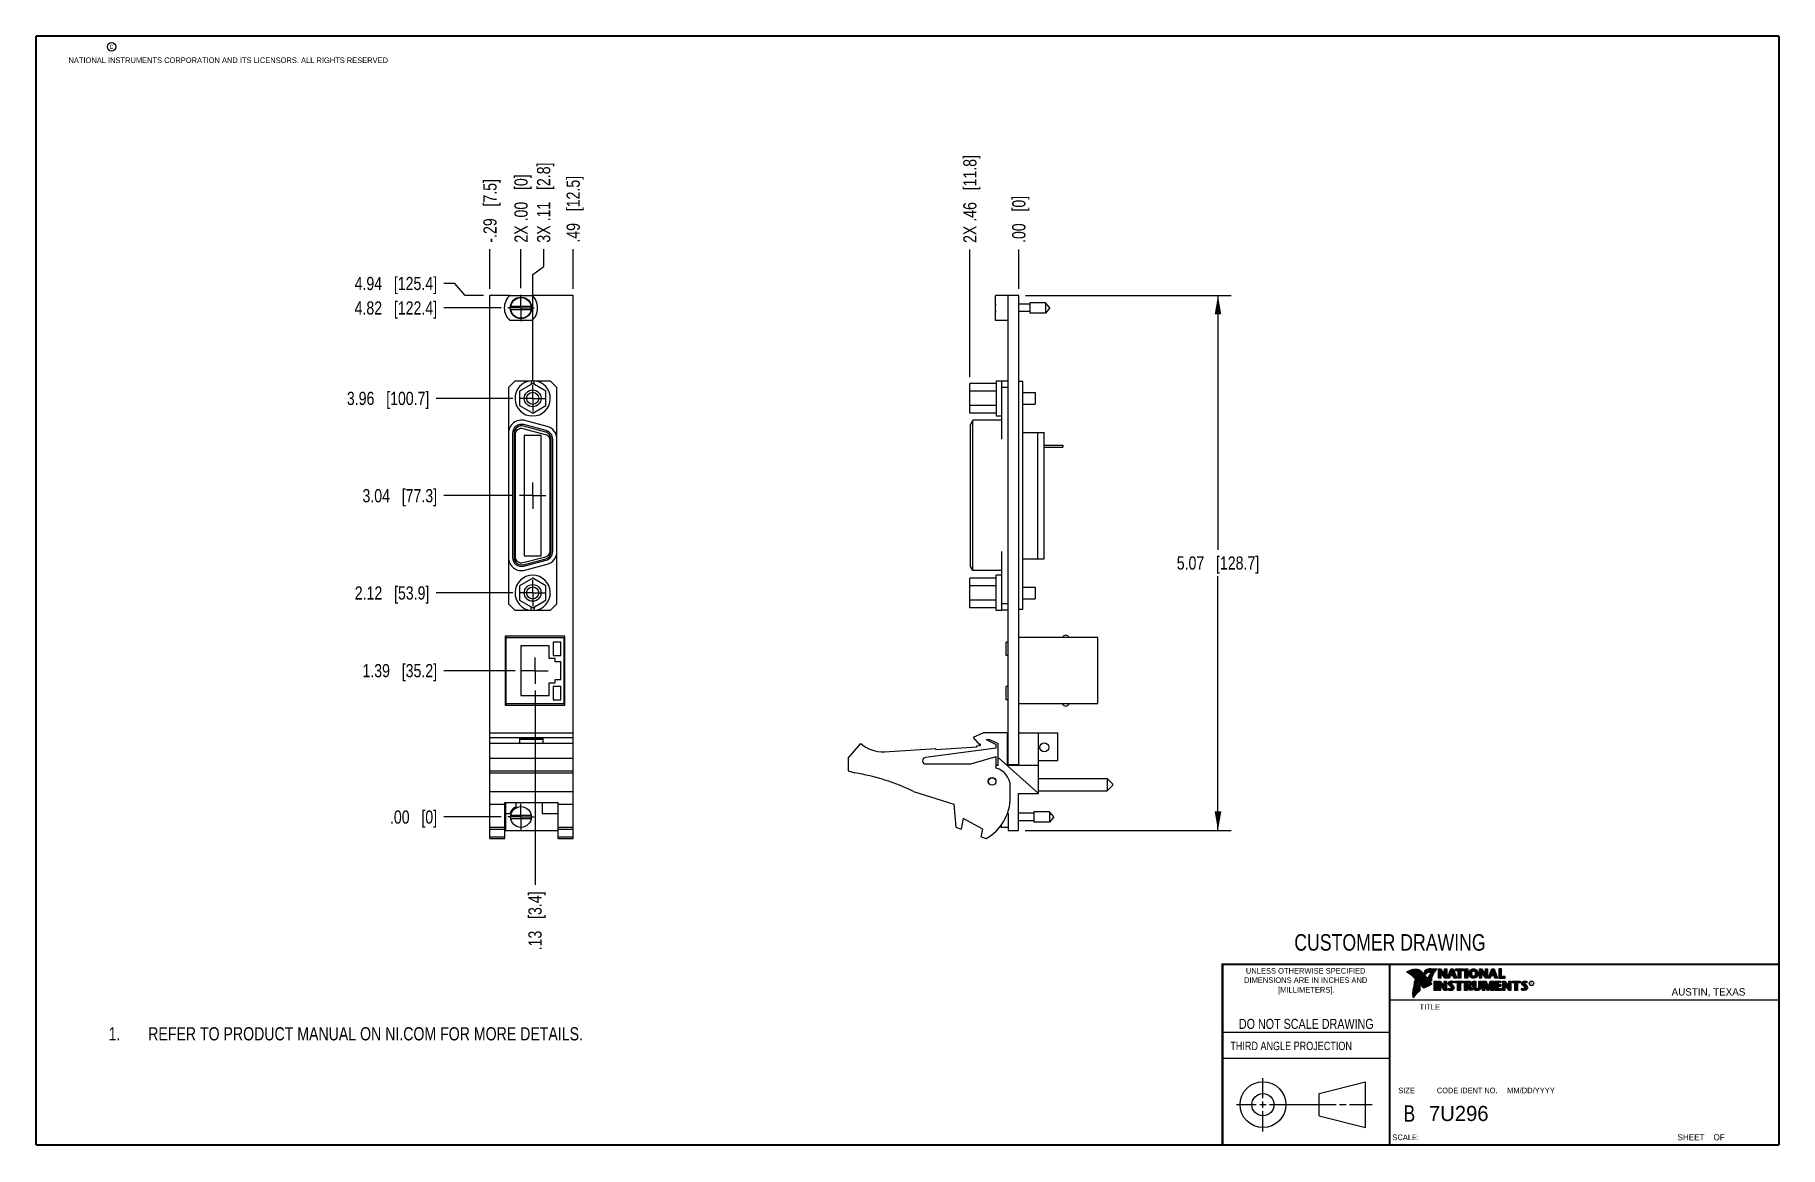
# Model space of a CAD drawing. Header units: inches. Extents: x 0.2 to 16.8, y 0.2 to 10.8.
import ezdxf

# ---------------------------------------------------------------- set-up
doc = ezdxf.new("R2010")
doc.units = ezdxf.units.IN
doc.header["$LTSCALE"] = 0.935
doc.header["$MEASUREMENT"] = 0
doc.linetypes.add('CENTER', pattern=[0.6, 0.375, -0.075, 0.075, -0.075])
doc.layers.get('0').update_dxf_attribs({"linetype": 'CONTINUOUS'})
doc.layers.add('02___PRT_ALL_AXES', color=7, linetype='CONTINUOUS')
doc.layers.add('DIMENSIONS', color=7, linetype='CONTINUOUS')
doc.styles.get("Standard").update_dxf_attribs({"font": 'txt', "width": 0.8})
doc.styles.add('TEXTSTYLE_2', font='txt')
doc.styles.add('TEXTSTYLE_3', font='txt', dxfattribs={"width": 0.95})
doc.dimstyles.new('DIMSTYLE_1', dxfattribs={"dimtxt": 0.125, "dimasz": 0.18, "dimexe": 0.125, "dimexo": 0.0625, "dimgap": 0.0625, "dimtad": 0, "dimtih": 1, "dimtoh": 1, "dimzin": 4, "dimdsep": 46, "dimtxsty": 'STANDARD', "dimblk": '_FILLED', "dimblk1": '_FILLED', "dimblk2": '_FILLED', "dimcen": 0.09, "dimadec": 0, "dimazin": 0, "dimtp": 0.01, "dimtm": 0.01, "dimtfac": 1, "dimtofl": 0, "dimtmove": 0, "dimatfit": 3, "dimldrblk": '_FILLED', "dimfxl": 1, "dimtolj": 1, "dimtzin": 4, "dimarcsym": 0})
doc.dimstyles.new('DIMSTYLE_2', dxfattribs={"dimtxt": 0.125, "dimasz": 0.18, "dimexe": 0.125, "dimexo": 0.0625, "dimgap": 0.03125, "dimtad": 0, "dimtih": 1, "dimtoh": 1, "dimzin": 4, "dimdsep": 46, "dimtxsty": 'STANDARD', "dimblk": '_FILLED', "dimblk1": '_FILLED', "dimblk2": '_FILLED', "dimcen": 0.09, "dimadec": 0, "dimazin": 0, "dimtp": 0.01, "dimtm": 0.01, "dimtfac": 1, "dimtofl": 0, "dimtmove": 0, "dimatfit": 3, "dimldrblk": '_FILLED', "dimfxl": 1, "dimtolj": 1, "dimtzin": 4, "dimarcsym": 0})

msp = doc.modelspace()

# ---------------------------------------------------------------- texts
at = {"color": 2, "linetype": 'CONTINUOUS', "attachment_point": 1, "line_spacing_factor": 0.9}
for s, insert, char_height, width in [('c', (0.946, 10.689), 0.053, 0.0424), ('NATIONAL INSTRUMENTS CORPORATION AND ITS LICENSORS. ALL RIGHTS RESERVED', (0.558, 10.555), 0.053, 3.0104), ('THIRD ANGLE PROJECTION', (11.556, 1.238), 0.08, 1.408)]:
    msp.add_mtext(s, dxfattribs=dict(at, insert=insert, char_height=char_height, width=width))
at = {"color": 7, "linetype": 'CONTINUOUS', "attachment_point": 2, "line_spacing_factor": 0.9}
for s, insert, char_height, width in [('CUSTOMER DRAWING', (13.067, 2.256), 0.15625, 2), ('DO NOT SCALE DRAWING', (12.275, 1.454), 0.095, 1.52), ('B', (13.25, 0.636), 0.156, 0.125)]:
    msp.add_mtext(s, dxfattribs=dict(at, insert=insert, char_height=char_height, width=width))
at = {"color": 2, "linetype": 'CONTINUOUS', "line_spacing_factor": 0.9}
for s, insert, char_height, width, attachment_point, style in [('DIMENSIONS ARE IN INCHES AND', (12.269, 1.847), 0.05325, 1.49111, 2, 'TEXTSTYLE_2'), ('UNLESS OTHERWISE SPECIFIED', (12.269, 1.935), 0.05325, 1.3846, 2, 'TEXTSTYLE_2'), ('[MILLIMETERS].', (12.275, 1.755), 0.05325, 0.74556, 2, 'TEXTSTYLE_2'), ('R', (14.397, 1.8), 0.0217, 0.02174, 1, 'TEXTSTYLE_2'), ('AUSTIN, TEXAS', (15.733, 1.744), 0.06962, 0.90502, 1, 'TEXTSTYLE_2'), ('TITLE', (13.347, 1.593), 0.0533, 0.26627, 1, 'TEXTSTYLE_2'), ('SIZE', (13.145, 0.803), 0.0533, 0.21302, 1, 'TEXTSTYLE_2'), ('CODE IDENT NO.', (13.798, 0.803), 0.05325, 0.70828, 2, 'TEXTSTYLE_3'), ('MM/DD/YYYY', (14.176, 0.803), 0.0533, 0.53254, 1, 'TEXTSTYLE_2'), ('SCALE:', (13.09, 0.359), 0.0533, 0.31952, 1, 'TEXTSTYLE_2'), ('SHEET    OF', (15.789, 0.362), 0.05726, 0.62988, 1, 'TEXTSTYLE_2')]:
    msp.add_mtext(s, dxfattribs=dict(at, insert=insert, char_height=char_height, width=width, attachment_point=attachment_point, style=style))
at = {"color": 7, "linetype": 'CONTINUOUS', "insert": (13.436, 0.63), "char_height": 0.1432, "width": 0.71578, "attachment_point": 1, "line_spacing_factor": 0.9, "style": 'TEXTSTYLE_2'}
msp.add_mtext('7U296', dxfattribs=at)

# ---------------------------------------------------------------- blocks, each defined once
blk = doc.blocks.new('CUSTOM_NOTE_BL0', base_point=(3.675, 1.312))
at = {"color": 2, "linetype": 'CONTINUOUS', "width": 0.8}
for s, p in [('1.', (0.938, 1.25)), ('REFER TO PRODUCT MANUAL ON NI.COM FOR MORE DETAILS.', (1.312, 1.25))]:
    blk.add_text(s, height=0.125, dxfattribs=at).set_placement(p)
blk = doc.blocks.new('_FILLED')
at = {"color": 0, "linetype": 'BYBLOCK'}
blk.add_solid([(0, 0), (-1, 0.174), (-1, -0.174)], dxfattribs=at)
blk = doc.blocks.new('*D0')
at = {"layer": 'DIMENSIONS', "color": 2, "linetype": 'CONTINUOUS'}
for p, q in [((9.616, 8.302), (11.564, 8.302)), ((11.439, 8.302), (11.439, 5.894)), ((11.439, 3.237), (11.439, 5.644)), ((9.614, 3.237), (11.564, 3.237))]:
    blk.add_line(p, q, dxfattribs=at)
at = {"layer": 'DIMENSIONS', "color": 2, "linetype": 'CONTINUOUS', "xscale": 0.18, "yscale": 0.18, "zscale": 0.18}
for p, rotation in [((11.439, 8.302), 90), ((11.439, 3.237), 270)]:
    blk.add_blockref('_FILLED', p, dxfattribs=dict(at, rotation=rotation))
at = {"layer": 'DIMENSIONS', "color": 2, "linetype": 'CONTINUOUS', "insert": (11.439, 5.832), "char_height": 0.125, "width": 1.225, "attachment_point": 2, "line_spacing_factor": 0.9}
blk.add_mtext('5.07{\\Ftxt.shx;\\W1.000000;\\H0.125000; }[128.7]', dxfattribs=at)
blk = doc.blocks.new('*D1')
at = {"layer": 'DIMENSIONS', "color": 2, "linetype": 'CONTINUOUS'}
blk.add_line((9.553, 8.364), (9.553, 8.737), dxfattribs=at)
at = {"layer": 'DIMENSIONS', "color": 2, "linetype": 'CONTINUOUS', "insert": (9.491, 8.799), "char_height": 0.125, "width": 0.725, "attachment_point": 1, "rotation": 90, "line_spacing_factor": 0.9}
blk.add_mtext('.00{\\Ftxt.shx;\\W1.000000;\\H0.125000; }[0]', dxfattribs=at)
blk = doc.blocks.new('*D2')
at = {"layer": 'DIMENSIONS', "color": 2, "linetype": 'CONTINUOUS'}
blk.add_line((9.09, 7.53), (9.09, 8.737), dxfattribs=at)
at = {"layer": 'DIMENSIONS', "color": 2, "linetype": 'CONTINUOUS', "insert": (9.028, 8.799), "char_height": 0.125, "width": 1.325, "attachment_point": 1, "rotation": 90, "line_spacing_factor": 0.9}
blk.add_mtext('2X .46{\\Ftxt.shx;\\W1.000000;\\H0.125000; }[11.8]', dxfattribs=at)
blk = doc.blocks.new('*D3')
at = {"layer": 'DIMENSIONS', "color": 2, "linetype": 'CONTINUOUS'}
blk.add_line((4.786, 4.75), (4.11, 4.75), dxfattribs=at)
at = {"layer": 'DIMENSIONS', "color": 2, "linetype": 'CONTINUOUS', "insert": (4.047, 4.813), "char_height": 0.125, "width": 1.125, "attachment_point": 3, "line_spacing_factor": 0.9}
blk.add_mtext('1.39{\\Ftxt.shx;\\W1.000000;\\H0.125000; }[35.2]', dxfattribs=at)
blk = doc.blocks.new('*D4')
at = {"layer": 'DIMENSIONS', "color": 2, "linetype": 'CONTINUOUS'}
blk.add_line((4.653, 3.365), (4.11, 3.365), dxfattribs=at)
at = {"layer": 'DIMENSIONS', "color": 2, "linetype": 'CONTINUOUS', "insert": (4.047, 3.427), "char_height": 0.125, "width": 0.725, "attachment_point": 3, "line_spacing_factor": 0.9}
blk.add_mtext('.00{\\Ftxt.shx;\\W1.000000;\\H0.125000; }[0]', dxfattribs=at)
blk = doc.blocks.new('*D5')
at = {"layer": 'DIMENSIONS', "color": 2, "linetype": 'CONTINUOUS'}
blk.add_line((4.764, 6.407), (4.11, 6.407), dxfattribs=at)
at = {"layer": 'DIMENSIONS', "color": 2, "linetype": 'CONTINUOUS', "insert": (4.047, 6.469), "char_height": 0.125, "width": 1.125, "attachment_point": 3, "line_spacing_factor": 0.9}
blk.add_mtext('3.04{\\Ftxt.shx;\\W1.000000;\\H0.125000; }[77.3]', dxfattribs=at)
blk = doc.blocks.new('*D6')
at = {"layer": 'DIMENSIONS', "color": 2, "linetype": 'CONTINUOUS'}
blk.add_line((4.653, 8.184), (4.11, 8.184), dxfattribs=at)
at = {"layer": 'DIMENSIONS', "color": 2, "linetype": 'CONTINUOUS', "insert": (4.047, 8.246), "char_height": 0.125, "width": 1.225, "attachment_point": 3, "line_spacing_factor": 0.9}
blk.add_mtext('4.82{\\Ftxt.shx;\\W1.000000;\\H0.125000; }[122.4]', dxfattribs=at)
blk = doc.blocks.new('*D7')
at = {"layer": 'DIMENSIONS', "color": 2, "linetype": 'CONTINUOUS'}
for p, q in [((4.214, 8.415), (4.11, 8.415)), ((4.313, 8.302), (4.214, 8.415)), ((4.485, 8.302), (4.313, 8.302))]:
    blk.add_line(p, q, dxfattribs=at)
at = {"layer": 'DIMENSIONS', "color": 2, "linetype": 'CONTINUOUS', "insert": (4.047, 8.478), "char_height": 0.125, "width": 1.225, "attachment_point": 3, "line_spacing_factor": 0.9}
blk.add_mtext('4.94{\\Ftxt.shx;\\W1.000000;\\H0.125000; }[125.4]', dxfattribs=at)
blk = doc.blocks.new('*D8')
at = {"layer": 'DIMENSIONS', "color": 2, "linetype": 'CONTINUOUS'}
blk.add_line((4.547, 8.364), (4.547, 8.74), dxfattribs=at)
at = {"layer": 'DIMENSIONS', "color": 2, "linetype": 'CONTINUOUS', "insert": (4.485, 8.802), "char_height": 0.125, "width": 1.025, "attachment_point": 1, "rotation": 90, "line_spacing_factor": 0.9}
blk.add_mtext('-.29{\\Ftxt.shx;\\W1.000000;\\H0.125000; }[7.5]', dxfattribs=at)
blk = doc.blocks.new('*D9')
at = {"layer": 'DIMENSIONS', "color": 2, "linetype": 'CONTINUOUS'}
blk.add_line((4.841, 8.371), (4.841, 8.74), dxfattribs=at)
at = {"layer": 'DIMENSIONS', "color": 2, "linetype": 'CONTINUOUS', "insert": (4.779, 8.802), "char_height": 0.125, "width": 1.025, "attachment_point": 1, "rotation": 90, "line_spacing_factor": 0.9}
blk.add_mtext('2X .00{\\Ftxt.shx;\\W1.000000;\\H0.125000; }[0]', dxfattribs=at)
blk = doc.blocks.new('*D10')
at = {"layer": 'DIMENSIONS', "color": 2, "linetype": 'CONTINUOUS'}
for p, q in [((5.056, 8.576), (5.056, 8.74)), ((4.952, 8.501), (5.056, 8.576)), ((4.952, 7.49), (4.952, 8.501))]:
    blk.add_line(p, q, dxfattribs=at)
at = {"layer": 'DIMENSIONS', "color": 2, "linetype": 'CONTINUOUS', "insert": (4.993, 8.802), "char_height": 0.125, "width": 1.225, "attachment_point": 1, "rotation": 90, "line_spacing_factor": 0.9}
blk.add_mtext('3X .11{\\Ftxt.shx;\\W1.000000;\\H0.125000; }[2.8]', dxfattribs=at)
blk = doc.blocks.new('*D11')
at = {"layer": 'DIMENSIONS', "color": 2, "linetype": 'CONTINUOUS'}
blk.add_line((5.335, 8.364), (5.335, 8.74), dxfattribs=at)
at = {"layer": 'DIMENSIONS', "color": 2, "linetype": 'CONTINUOUS', "insert": (5.273, 8.802), "char_height": 0.125, "width": 1.025, "attachment_point": 1, "rotation": 90, "line_spacing_factor": 0.9}
blk.add_mtext('.49{\\Ftxt.shx;\\W1.000000;\\H0.125000; }[12.5]', dxfattribs=at)
blk = doc.blocks.new('*D12')
at = {"layer": 'DIMENSIONS', "color": 2, "linetype": 'CONTINUOUS'}
blk.add_line((4.974, 4.563), (4.974, 2.722), dxfattribs=at)
at = {"layer": 'DIMENSIONS', "color": 2, "linetype": 'CONTINUOUS', "insert": (4.912, 2.66), "char_height": 0.125, "width": 0.925, "attachment_point": 3, "rotation": 90, "line_spacing_factor": 0.9}
blk.add_mtext('.13{\\Ftxt.shx;\\W1.000000;\\H0.125000; }[3.4]', dxfattribs=at)
blk = doc.blocks.new('*D13')
at = {"layer": 'DIMENSIONS', "color": 2, "linetype": 'CONTINUOUS'}
blk.add_line((4.764, 7.328), (4.037, 7.328), dxfattribs=at)
at = {"layer": 'DIMENSIONS', "color": 2, "linetype": 'CONTINUOUS', "insert": (3.974, 7.39), "char_height": 0.125, "width": 1.225, "attachment_point": 3, "line_spacing_factor": 0.9}
blk.add_mtext('3.96{\\Ftxt.shx;\\W1.000000;\\H0.125000; }[100.7]', dxfattribs=at)
blk = doc.blocks.new('*D14')
at = {"layer": 'DIMENSIONS', "color": 2, "linetype": 'CONTINUOUS'}
blk.add_line((4.764, 5.486), (4.037, 5.486), dxfattribs=at)
at = {"layer": 'DIMENSIONS', "color": 2, "linetype": 'CONTINUOUS', "insert": (3.974, 5.548), "char_height": 0.125, "width": 1.125, "attachment_point": 3, "line_spacing_factor": 0.9}
blk.add_mtext('2.12{\\Ftxt.shx;\\W1.000000;\\H0.125000; }[53.9]', dxfattribs=at)

# ---------------------------------------------------------------- dimensions: what is measured, and where the dimension line sits
at = {"layer": 'DIMENSIONS', "color": 2, "linetype": 'CONTINUOUS'}
for feature_location, offset, dtype, origin, text, picture, middle in [((9.09, 7.53), (0, 1.206), 1, (9.553, 7.468), '2X <>', '*D2', (9.09, 9.462)), ((4.952, 7.49), (0.104, 1.25), 0, (4.841, 6.532), '3X <>', '*D10', (5.056, 9.415)), ((4.547, 8.364), (0, 0.376), 1, (4.841, 8.309), '-<>', '*D8', (4.547, 9.315)), ((4.841026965, 8.371469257), (0, 0.3684), 1, (4.841026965, 8.308969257), '2X <>', '*D9', (4.841026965, 9.314869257))]:
    dim = msp.add_ordinate_dim(feature_location=feature_location, offset=offset, dtype=dtype, origin=origin, text=text, dimstyle='DIMSTYLE_2', dxfattribs=at)
    dim.commit()
    dim.dimension.update_dxf_attribs({"geometry": picture, "text_midpoint": middle})
for feature_location, offset, dtype, origin, picture, middle in [((5.335, 8.364), (0, 0.376), 1, (4.841, 8.302), '*D11', (5.335, 9.315)), ((9.553331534, 8.364369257), (0, 0.372197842), 1, (9.553331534, 8.301869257), '*D1', (9.553331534, 9.161567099)), ((4.485, 8.302), (-0.375, 0.114), 0, (4.547, 3.365), '*D7', (3.435, 8.415)), ((4.653, 8.184), (-0.544, 0), 0, (4.716, 3.365), '*D6', (3.435, 8.184)), ((4.764, 7.328), (-0.728, 0), 0, (4.827, 3.365), '*D13', (3.362, 7.328)), ((4.764, 6.407), (-0.655, 0), 0, (4.827, 3.365), '*D5', (3.485, 6.407)), ((4.764, 5.486), (-0.728, 0), 0, (4.827, 3.365), '*D14', (3.412, 5.486)), ((4.7864, 4.7504), (-0.6769, 0), 0, (4.7159, 3.3649), '*D3', (3.4845, 4.7504)), ((4.974, 4.563), (0, -1.84), 1, (4.841, 4.625), '*D12', (4.974, 2.197)), ((4.653426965, 3.364869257), (-0.5439, 0), 0, (4.715926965, 3.364869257), '*D4', (3.684526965, 3.364869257))]:
    dim = msp.add_ordinate_dim(feature_location=feature_location, offset=offset, dtype=dtype, origin=origin, dimstyle='DIMSTYLE_2', dxfattribs=at)
    dim.commit()
    dim.dimension.update_dxf_attribs({"geometry": picture, "text_midpoint": middle})
dim = msp.add_linear_dim(base=(11.439331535, 8.301869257), p1=(9.551331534, 3.236869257), p2=(9.553331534, 8.301869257), angle=90, dimstyle='DIMSTYLE_1', dxfattribs=at)
dim.commit()
dim.dimension.update_dxf_attribs({"geometry": '*D0', "text_midpoint": (11.439331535, 5.769369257), "dimtype": 160})

# ---------------------------------------------------------------- linework, layer by layer
at = {"color": 7, "linetype": 'CONTINUOUS'}
for p, q in [((4.547, 3.16), (4.547, 8.302)), ((4.737, 8.302), (4.547, 8.302)), ((4.737, 8.302), (4.945, 8.302)), ((5.335, 8.302), (4.945, 8.302)), ((5.335, 3.16), (5.335, 8.302)), ((9.333, 8.065), (9.333, 8.302)), ((9.453, 8.302), (9.333, 8.302)), ((9.453, 3.859), (9.453, 8.302)), ((9.553, 8.302), (9.453, 8.302)), ((9.553, 3.852), (9.553, 8.302)), ((4.938, 8.198), (4.744, 8.198)), ((4.744, 8.17), (4.938, 8.17)), ((9.333, 8.198), (9.331, 8.198)), ((9.331, 8.17), (9.333, 8.17)), ((9.657, 8.219), (9.553, 8.219)), ((9.657, 8.149), (9.553, 8.149)), ((9.657, 8.233), (9.657, 8.135)), ((9.805, 8.233), (9.657, 8.233)), ((9.805, 8.135), (9.657, 8.135)), ((9.805, 8.233), (9.805, 8.135)), ((9.846, 8.184), (9.805, 8.233)), ((9.846, 8.184), (9.805, 8.135)), ((4.945, 8.065), (4.737, 8.065)), ((9.453, 8.065), (9.333, 8.065)), ((4.722, 7.432), (4.782, 7.492)), ((4.921, 7.492), (4.782, 7.492)), ((4.952, 7.468), (4.827, 7.396)), ((4.939, 7.494), (4.939, 7.46)), ((4.965, 7.492), (4.939, 7.492)), ((5.077, 7.396), (4.952, 7.468)), ((4.965, 7.46), (4.965, 7.494)), ((5.122, 7.492), (4.984, 7.492)), ((5.122, 7.492), (5.182, 7.432)), ((9.09, 7.188), (9.09, 7.468)), ((9.34, 7.468), (9.09, 7.468)), ((9.34, 7.494), (9.34, 7.161)), ((9.34, 7.494), (9.393, 7.494)), ((9.393, 6.941), (9.393, 7.494)), ((9.453, 7.492), (9.393, 7.492)), ((9.593, 7.486), (9.553, 7.486)), ((9.593, 5.328), (9.593, 7.486)), ((4.722, 7.432), (4.722, 5.382)), ((4.827, 7.396), (4.827, 7.26)), ((5.077, 7.26), (5.077, 7.396)), ((5.182, 5.382), (5.182, 7.432)), ((9.34, 7.396), (9.09, 7.396)), ((9.453, 7.432), (9.393, 7.432)), ((9.593, 7.383), (9.707, 7.383)), ((9.593, 7.273), (9.707, 7.273)), ((9.707, 7.383), (9.707, 7.273)), ((4.827, 7.26), (4.952, 7.188)), ((5.089, 7.061), (4.879, 7.118)), ((4.952, 7.188), (5.077, 7.26)), ((9.34, 7.26), (9.09, 7.26)), ((9.34, 7.188), (9.09, 7.188)), ((9.118, 7.122), (9.095, 7.082)), ((9.118, 5.697), (9.118, 7.122)), ((9.393, 7.122), (9.118, 7.122)), ((9.34, 7.161), (9.393, 7.161)), ((4.762, 6.997), (4.762, 5.822)), ((4.776, 6.997), (4.776, 5.822)), ((4.777, 7.006), (4.79, 7.006)), ((4.785, 6.981), (4.785, 5.833)), ((4.794, 7.044), (4.794, 7.013)), ((5.073, 6.984), (4.863, 7.041)), ((5.075, 7.009), (4.865, 7.065)), ((5.079, 7.023), (4.869, 7.079)), ((4.872, 6.977), (4.872, 5.837)), ((5.032, 6.977), (4.872, 6.977)), ((5.032, 5.837), (5.032, 6.977)), ((5.11, 6.957), (5.11, 6.988)), ((5.128, 5.878), (5.128, 6.941)), ((5.142, 5.878), (5.142, 6.941)), ((9.095, 5.737), (9.095, 7.082)), ((9.593, 7.006), (9.795, 7.006)), ((9.733, 5.808), (9.733, 7.006)), ((9.795, 5.808), (9.795, 7.006)), ((5.119, 5.889), (5.119, 6.925)), ((9.795, 6.885), (9.97, 6.885)), ((9.795, 6.865), (9.97, 6.865)), ((9.97, 6.885), (9.97, 6.865)), ((4.777, 5.808), (4.79, 5.808)), ((4.794, 5.801), (4.794, 5.775)), ((4.863, 5.773), (5.073, 5.829)), ((4.865, 5.753), (5.075, 5.81)), ((4.869, 5.74), (5.079, 5.796)), ((4.872, 5.837), (5.032, 5.837)), ((5.11, 5.831), (5.11, 5.857)), ((9.393, 5.319), (9.393, 5.878)), ((9.593, 5.808), (9.795, 5.808)), ((4.952, 5.626), (4.827, 5.554)), ((4.879, 5.701), (5.089, 5.757)), ((5.077, 5.554), (4.952, 5.626)), ((9.09, 5.346), (9.09, 5.626)), ((9.34, 5.626), (9.09, 5.626)), ((9.118, 5.697), (9.095, 5.737)), ((9.393, 5.697), (9.118, 5.697)), ((9.393, 5.653), (9.34, 5.653)), ((9.34, 5.319), (9.34, 5.653)), ((4.827, 5.554), (4.827, 5.418)), ((5.077, 5.418), (5.077, 5.554)), ((9.34, 5.554), (9.09, 5.554)), ((9.593, 5.541), (9.707, 5.541)), ((9.707, 5.541), (9.707, 5.431)), ((4.782, 5.322), (4.722, 5.382)), ((4.782, 5.322), (4.921, 5.322)), ((4.827, 5.418), (4.952, 5.346)), ((4.939, 5.319), (4.939, 5.354)), ((4.939, 5.322), (4.965, 5.322)), ((4.952, 5.346), (5.077, 5.418)), ((4.965, 5.354), (4.965, 5.319)), ((4.984, 5.322), (5.122, 5.322)), ((5.182, 5.382), (5.122, 5.322)), ((9.34, 5.418), (9.09, 5.418)), ((9.34, 5.346), (9.09, 5.346)), ((9.393, 5.319), (9.34, 5.319)), ((9.453, 5.382), (9.393, 5.382)), ((9.453, 5.322), (9.393, 5.322)), ((9.593, 5.328), (9.553, 5.328)), ((9.593, 5.431), (9.707, 5.431)), ((5.257, 5.078), (4.692, 5.078)), ((4.692, 5.078), (4.692, 4.423)), ((4.702, 5.038), (4.692, 5.038)), ((4.702, 4.423), (4.702, 5.078)), ((4.702, 5.063), (5.247, 5.063)), ((5.109, 4.985), (4.839, 4.985)), ((4.839, 4.985), (4.839, 4.515)), ((5.109, 4.865), (5.109, 4.985)), ((5.22, 5.02), (5.145, 5.02)), ((5.145, 5.02), (5.145, 4.895)), ((5.22, 4.895), (5.22, 5.02)), ((5.247, 5.063), (5.247, 4.438)), ((5.257, 4.423), (5.257, 5.078)), ((9.453, 5.02), (9.433, 5.02)), ((9.433, 4.895), (9.433, 5.02)), ((10.303, 5.063), (9.553, 5.063)), ((10.303, 4.438), (10.303, 5.063)), ((4.702, 4.912), (4.692, 4.912)), ((5.164, 4.865), (5.109, 4.865)), ((5.145, 4.895), (5.22, 4.895)), ((5.164, 4.835), (5.164, 4.865)), ((5.219, 4.835), (5.164, 4.835)), ((5.219, 4.665), (5.219, 4.835)), ((9.453, 4.895), (9.433, 4.895)), ((5.109, 4.635), (5.164, 4.635)), ((5.109, 4.515), (5.109, 4.635)), ((5.164, 4.665), (5.219, 4.665)), ((5.164, 4.635), (5.164, 4.665)), ((4.702, 4.588), (4.692, 4.588)), ((4.702, 4.462), (4.692, 4.462)), ((4.839, 4.515), (5.109, 4.515)), ((5.22, 4.6), (5.145, 4.6)), ((5.145, 4.6), (5.145, 4.475)), ((5.145, 4.475), (5.22, 4.475)), ((5.22, 4.475), (5.22, 4.6)), ((9.453, 4.6), (9.433, 4.6)), ((9.433, 4.475), (9.433, 4.6)), ((9.453, 4.475), (9.433, 4.475)), ((4.692, 4.423), (5.257, 4.423)), ((4.702, 4.438), (5.247, 4.438)), ((9.553, 4.438), (10.303, 4.438)), ((4.547, 4.162), (5.335, 4.162)), ((9.218, 4.162), (9.123, 4.119)), ((9.448, 4.162), (9.218, 4.162)), ((9.448, 3.852), (9.448, 4.162)), ((9.553, 4.162), (9.923, 4.162)), ((9.739, 3.587), (9.739, 4.162)), ((9.923, 3.899), (9.923, 4.162)), ((4.547, 4.119), (5.335, 4.119)), ((5.335, 4.062), (4.547, 4.062)), ((4.831, 4.109), (5.051, 4.109)), ((4.831, 4.062), (4.831, 4.109)), ((4.831, 4.102), (5.051, 4.102)), ((5.051, 4.062), (5.051, 4.109)), ((7.938, 3.922), (8.058, 4.062)), ((8.282, 3.983), (8.767, 4.014)), ((9.338, 4.017), (8.669, 3.927)), ((8.768, 4.004), (8.767, 4.014)), ((8.768, 4.004), (9.157, 4.03)), ((9.123, 4.119), (9.183, 4.049)), ((9.156, 4.04), (9.188, 4.042)), ((9.157, 4.03), (9.156, 4.04)), ((9.183, 4.049), (9.188, 4.056)), ((9.188, 4.056), (9.188, 4.042)), ((9.244, 4.099), (9.276, 4.099)), ((9.244, 4.099), (9.338, 4.052)), ((9.276, 4.099), (9.358, 4.062)), ((9.338, 4.017), (9.338, 4.052)), ((9.358, 3.852), (9.358, 4.062)), ((4.547, 3.922), (5.335, 3.922)), ((4.547, 3.802), (5.335, 3.802)), ((7.938, 3.922), (7.938, 3.802)), ((7.938, 3.802), (8, 3.782)), ((8.673, 3.867), (9.098, 3.867)), ((9.098, 3.867), (9.338, 3.937)), ((9.338, 3.827), (9.338, 3.937)), ((9.358, 3.852), (9.338, 3.852)), ((9.739, 3.587), (9.358, 3.927)), ((9.739, 3.852), (9.448, 3.852)), ((9.553, 3.859), (9.453, 3.859)), ((9.739, 3.899), (9.923, 3.899)), ((4.547, 3.782), (5.335, 3.782)), ((9.473, 3.552), (9.473, 3.653)), ((9.739, 3.729), (10.389, 3.729)), ((10.439, 3.679), (10.389, 3.729)), ((10.389, 3.729), (10.389, 3.614)), ((10.439, 3.664), (10.389, 3.614)), ((10.439, 3.679), (10.439, 3.664)), ((4.547, 3.607), (5.335, 3.607)), ((4.547, 3.487), (4.689, 3.487)), ((4.689, 3.502), (5.193, 3.502)), ((4.689, 3.16), (4.689, 3.502)), ((4.695, 3.502), (4.695, 3.237)), ((4.792, 3.502), (4.792, 3.462)), ((5.042, 3.502), (5.042, 3.397)), ((5.193, 3.16), (5.193, 3.502)), ((5.193, 3.487), (5.335, 3.487)), ((8.558, 3.607), (8.938, 3.487)), ((8.938, 3.487), (8.958, 3.27)), ((9.551, 3.587), (9.739, 3.587)), ((9.551, 3.237), (9.551, 3.587)), ((9.739, 3.614), (10.389, 3.614)), ((4.695, 3.397), (4.737, 3.397)), ((4.938, 3.379), (4.744, 3.379)), ((4.744, 3.351), (4.938, 3.351)), ((5.042, 3.397), (5.193, 3.397)), ((9.028, 3.351), (9.008, 3.251)), ((9.212, 3.251), (9.028, 3.351)), ((9.448, 3.402), (9.453, 3.397)), ((9.453, 3.397), (9.453, 3.237)), ((9.697, 3.4), (9.551, 3.4)), ((9.697, 3.33), (9.551, 3.33)), ((9.845, 3.414), (9.697, 3.414)), ((9.697, 3.414), (9.697, 3.316)), ((9.845, 3.316), (9.697, 3.316)), ((9.886, 3.365), (9.845, 3.414)), ((9.845, 3.414), (9.845, 3.316)), ((9.886, 3.365), (9.845, 3.316)), ((4.547, 3.27), (4.689, 3.27)), ((4.547, 3.251), (4.689, 3.251)), ((4.547, 3.178), (4.689, 3.178)), ((4.547, 3.16), (4.689, 3.16)), ((4.695, 3.237), (5.193, 3.237)), ((5.193, 3.27), (5.335, 3.27)), ((5.193, 3.251), (5.335, 3.251)), ((5.193, 3.178), (5.335, 3.178)), ((5.193, 3.16), (5.335, 3.16)), ((8.958, 3.27), (9.008, 3.251)), ((9.198, 3.178), (9.212, 3.251)), ((9.198, 3.178), (9.244, 3.16)), ((9.386, 3.286), (9.386, 3.267)), ((9.453, 3.267), (9.386, 3.267)), ((9.453, 3.237), (9.551, 3.237)), ((12.396, 0.746), (12.836, 0.859)), ((12.836, 0.425), (12.836, 0.859)), ((12.396, 0.536), (12.396, 0.746)), ((12.396, 0.536), (12.836, 0.425))]:
    msp.add_line(p, q, dxfattribs=at)
at = {"color": 2, "linetype": 'CONTINUOUS'}
for p, q in [((13.231, 1.893), (13.231, 1.895)), ((13.235, 1.892), (13.235, 1.897)), ((13.238, 1.891), (13.238, 1.899)), ((13.242, 1.889), (13.242, 1.901)), ((13.245, 1.888), (13.245, 1.903)), ((13.249, 1.886), (13.249, 1.905)), ((13.252, 1.884), (13.252, 1.907)), ((13.256, 1.882), (13.256, 1.908)), ((13.26, 1.88), (13.26, 1.91)), ((13.263, 1.877), (13.263, 1.911)), ((13.267, 1.875), (13.267, 1.912)), ((13.27, 1.872), (13.27, 1.914)), ((13.274, 1.869), (13.274, 1.915)), ((13.277, 1.866), (13.277, 1.916)), ((13.281, 1.862), (13.281, 1.916)), ((13.284, 1.859), (13.284, 1.917)), ((13.288, 1.855), (13.288, 1.918)), ((13.292, 1.851), (13.292, 1.919)), ((13.295, 1.847), (13.295, 1.919)), ((13.299, 1.843), (13.299, 1.92)), ((13.302, 1.839), (13.302, 1.92)), ((13.306, 1.835), (13.306, 1.92)), ((13.309, 1.831), (13.309, 1.92)), ((13.313, 1.827), (13.313, 1.92)), ((13.316, 1.823), (13.316, 1.92)), ((13.32, 1.819), (13.32, 1.919)), ((13.324, 1.815), (13.324, 1.919)), ((13.327, 1.81), (13.327, 1.918)), ((13.331, 1.806), (13.331, 1.917)), ((13.334, 1.802), (13.334, 1.916)), ((13.338, 1.798), (13.338, 1.915)), ((13.341, 1.794), (13.341, 1.914)), ((13.345, 1.79), (13.345, 1.912)), ((13.348, 1.786), (13.348, 1.91)), ((13.352, 1.782), (13.352, 1.908)), ((13.356, 1.778), (13.356, 1.906)), ((13.359, 1.774), (13.359, 1.903)), ((13.363, 1.77), (13.363, 1.899)), ((13.366, 1.766), (13.366, 1.895)), ((13.37, 1.763), (13.37, 1.892)), ((13.373, 1.759), (13.373, 1.888)), ((13.377, 1.756), (13.377, 1.884)), ((13.38, 1.753), (13.38, 1.88)), ((13.384, 1.751), (13.384, 1.877)), ((13.388, 1.751), (13.388, 1.873)), ((13.402, 1.878), (13.39, 1.892)), ((13.391, 1.752), (13.391, 1.869)), ((13.403, 1.881), (13.393, 1.893)), ((13.395, 1.891), (13.395, 1.9)), ((13.395, 1.753), (13.395, 1.865)), ((13.398, 1.887), (13.398, 1.906)), ((13.398, 1.755), (13.398, 1.862)), ((13.402, 1.882), (13.402, 1.91)), ((13.402, 1.756), (13.402, 1.857)), ((13.405, 1.882), (13.405, 1.913)), ((13.405, 1.758), (13.405, 1.853)), ((13.409, 1.884), (13.409, 1.915)), ((13.409, 1.759), (13.409, 1.849)), ((13.412, 1.887), (13.412, 1.917)), ((13.412, 1.761), (13.412, 1.845)), ((13.416, 1.89), (13.416, 1.918)), ((13.416, 1.762), (13.416, 1.84)), ((13.42, 1.894), (13.42, 1.919)), ((13.42, 1.764), (13.42, 1.836)), ((13.423, 1.896), (13.423, 1.92)), ((13.423, 1.766), (13.423, 1.832)), ((13.427, 1.898), (13.427, 1.921)), ((13.427, 1.767), (13.427, 1.827)), ((13.43, 1.899), (13.43, 1.921)), ((13.43, 1.769), (13.43, 1.823)), ((13.441, 1.833), (13.432, 1.844)), ((13.434, 1.9), (13.434, 1.922)), ((13.434, 1.771), (13.434, 1.819)), ((13.443, 1.834), (13.435, 1.844)), ((13.437, 1.899), (13.437, 1.922)), ((13.437, 1.841), (13.437, 1.849)), ((13.441, 1.898), (13.441, 1.923)), ((13.441, 1.837), (13.441, 1.857)), ((13.444, 1.897), (13.444, 1.923)), ((13.444, 1.833), (13.444, 1.867)), ((13.448, 1.897), (13.448, 1.923)), ((13.448, 1.829), (13.448, 1.873)), ((13.451, 1.897), (13.451, 1.924)), ((13.451, 1.825), (13.451, 1.876)), ((13.453, 1.926), (13.513, 1.927)), ((13.453, 1.924), (13.507, 1.924)), ((13.455, 1.896), (13.455, 1.924)), ((13.455, 1.821), (13.455, 1.878)), ((13.459, 1.896), (13.459, 1.924)), ((13.459, 1.83), (13.459, 1.879)), ((13.462, 1.896), (13.462, 1.924)), ((13.462, 1.854), (13.462, 1.88)), ((13.466, 1.894), (13.466, 1.924)), ((13.466, 1.864), (13.466, 1.88)), ((13.469, 1.872), (13.469, 1.924)), ((13.473, 1.879), (13.473, 1.924)), ((13.476, 1.886), (13.476, 1.924)), ((13.48, 1.892), (13.48, 1.924)), ((13.483, 1.897), (13.483, 1.924)), ((13.487, 1.902), (13.487, 1.924)), ((13.491, 1.907), (13.491, 1.924)), ((13.494, 1.911), (13.494, 1.924)), ((13.498, 1.915), (13.498, 1.924)), ((13.501, 1.919), (13.501, 1.924)), ((13.526, 1.926), (13.545, 1.926)), ((13.526, 1.839), (13.526, 1.926)), ((13.547, 1.839), (13.526, 1.839)), ((13.529, 1.924), (13.544, 1.924)), ((13.529, 1.841), (13.529, 1.924)), ((13.544, 1.841), (13.529, 1.841)), ((13.533, 1.841), (13.533, 1.924)), ((13.537, 1.841), (13.537, 1.924)), ((13.54, 1.841), (13.54, 1.924)), ((13.544, 1.924), (13.585, 1.869)), ((13.544, 1.898), (13.544, 1.924)), ((13.587, 1.841), (13.544, 1.898)), ((13.544, 1.898), (13.544, 1.841)), ((13.545, 1.926), (13.583, 1.877)), ((13.547, 1.894), (13.547, 1.919)), ((13.586, 1.839), (13.547, 1.89)), ((13.547, 1.89), (13.547, 1.839)), ((13.551, 1.889), (13.551, 1.915)), ((13.554, 1.885), (13.554, 1.91)), ((13.558, 1.88), (13.558, 1.906)), ((13.561, 1.876), (13.561, 1.901)), ((13.565, 1.871), (13.565, 1.897)), ((13.568, 1.867), (13.568, 1.892)), ((13.571, 1.862), (13.571, 1.887)), ((13.575, 1.858), (13.575, 1.883)), ((13.578, 1.853), (13.578, 1.878)), ((13.582, 1.848), (13.582, 1.874)), ((13.583, 1.926), (13.604, 1.926)), ((13.583, 1.877), (13.583, 1.926)), ((13.585, 1.924), (13.601, 1.924)), ((13.585, 1.869), (13.585, 1.924)), ((13.585, 1.844), (13.585, 1.869)), ((13.604, 1.839), (13.586, 1.839)), ((13.601, 1.841), (13.587, 1.841)), ((13.589, 1.841), (13.589, 1.924)), ((13.592, 1.841), (13.592, 1.924)), ((13.596, 1.841), (13.596, 1.924)), ((13.599, 1.841), (13.599, 1.924)), ((13.601, 1.924), (13.601, 1.841)), ((13.604, 1.926), (13.604, 1.839)), ((13.609, 1.839), (13.644, 1.926)), ((13.629, 1.839), (13.609, 1.839)), ((13.613, 1.842), (13.646, 1.924)), ((13.628, 1.842), (13.613, 1.842)), ((13.617, 1.842), (13.617, 1.852)), ((13.62, 1.842), (13.62, 1.86)), ((13.624, 1.842), (13.624, 1.869)), ((13.627, 1.842), (13.627, 1.877)), ((13.636, 1.862), (13.628, 1.842)), ((13.638, 1.86), (13.629, 1.839)), ((13.631, 1.849), (13.631, 1.886)), ((13.634, 1.857), (13.634, 1.894)), ((13.666, 1.862), (13.636, 1.862)), ((13.638, 1.862), (13.638, 1.903)), ((13.665, 1.86), (13.638, 1.86)), ((13.639, 1.871), (13.65, 1.907)), ((13.664, 1.871), (13.639, 1.871)), ((13.641, 1.878), (13.641, 1.911)), ((13.641, 1.862), (13.641, 1.871)), ((13.642, 1.874), (13.652, 1.905)), ((13.661, 1.874), (13.642, 1.874)), ((13.644, 1.926), (13.666, 1.926)), ((13.644, 1.889), (13.644, 1.92)), ((13.644, 1.862), (13.644, 1.871)), ((13.646, 1.924), (13.665, 1.924)), ((13.648, 1.901), (13.648, 1.924)), ((13.648, 1.862), (13.648, 1.871)), ((13.65, 1.907), (13.654, 1.907)), ((13.651, 1.907), (13.651, 1.924)), ((13.651, 1.862), (13.651, 1.871)), ((13.652, 1.905), (13.652, 1.905)), ((13.652, 1.905), (13.661, 1.874)), ((13.654, 1.907), (13.664, 1.871)), ((13.655, 1.904), (13.655, 1.924)), ((13.655, 1.862), (13.655, 1.871)), ((13.658, 1.892), (13.658, 1.924)), ((13.658, 1.862), (13.658, 1.871)), ((13.662, 1.879), (13.662, 1.924)), ((13.662, 1.862), (13.662, 1.871)), ((13.665, 1.924), (13.696, 1.842)), ((13.665, 1.862), (13.665, 1.922)), ((13.672, 1.839), (13.665, 1.86)), ((13.666, 1.926), (13.7, 1.839)), ((13.673, 1.842), (13.666, 1.862)), ((13.669, 1.855), (13.669, 1.913)), ((13.672, 1.845), (13.672, 1.904)), ((13.7, 1.839), (13.672, 1.839)), ((13.696, 1.842), (13.673, 1.842)), ((13.676, 1.842), (13.676, 1.895)), ((13.679, 1.842), (13.679, 1.885)), ((13.683, 1.842), (13.683, 1.876)), ((13.686, 1.842), (13.686, 1.867)), ((13.687, 1.926), (13.763, 1.926)), ((13.687, 1.91), (13.687, 1.926)), ((13.712, 1.91), (13.687, 1.91)), ((13.689, 1.924), (13.761, 1.924)), ((13.689, 1.912), (13.689, 1.924)), ((13.714, 1.912), (13.689, 1.912)), ((13.69, 1.842), (13.69, 1.858)), ((13.693, 1.912), (13.693, 1.924)), ((13.693, 1.842), (13.693, 1.849)), ((13.697, 1.912), (13.697, 1.924)), ((13.7, 1.912), (13.7, 1.924)), ((13.704, 1.912), (13.704, 1.924)), ((13.707, 1.912), (13.707, 1.924)), ((13.71, 1.912), (13.71, 1.924)), ((13.712, 1.839), (13.712, 1.91)), ((13.738, 1.839), (13.712, 1.839)), ((13.714, 1.912), (13.714, 1.924)), ((13.714, 1.842), (13.714, 1.912)), ((13.736, 1.842), (13.714, 1.842)), ((13.717, 1.842), (13.717, 1.924)), ((13.721, 1.842), (13.721, 1.924)), ((13.724, 1.842), (13.724, 1.924)), ((13.728, 1.842), (13.728, 1.924)), ((13.731, 1.842), (13.731, 1.924)), ((13.736, 1.912), (13.735, 1.924)), ((13.761, 1.912), (13.736, 1.912)), ((13.736, 1.912), (13.736, 1.842)), ((13.738, 1.912), (13.738, 1.924)), ((13.763, 1.91), (13.738, 1.91)), ((13.738, 1.91), (13.738, 1.839)), ((13.742, 1.912), (13.742, 1.924)), ((13.745, 1.912), (13.745, 1.924)), ((13.749, 1.912), (13.749, 1.924)), ((13.752, 1.912), (13.752, 1.924)), ((13.756, 1.912), (13.756, 1.924)), ((13.759, 1.912), (13.759, 1.924)), ((13.761, 1.924), (13.761, 1.912)), ((13.763, 1.926), (13.763, 1.91)), ((13.777, 1.926), (13.803, 1.926)), ((13.777, 1.839), (13.777, 1.926)), ((13.803, 1.839), (13.777, 1.839)), ((13.779, 1.924), (13.801, 1.924)), ((13.779, 1.842), (13.779, 1.924)), ((13.801, 1.842), (13.779, 1.842)), ((13.783, 1.842), (13.783, 1.924)), ((13.787, 1.842), (13.787, 1.924)), ((13.79, 1.842), (13.79, 1.924)), ((13.794, 1.842), (13.794, 1.924)), ((13.797, 1.842), (13.797, 1.924)), ((13.801, 1.924), (13.801, 1.842)), ((13.803, 1.926), (13.803, 1.839)), ((13.815, 1.885), (13.816, 1.887)), ((13.815, 1.883), (13.815, 1.885)), ((13.815, 1.882), (13.815, 1.883)), ((13.816, 1.88), (13.815, 1.882)), ((13.816, 1.894), (13.817, 1.896)), ((13.816, 1.892), (13.816, 1.894)), ((13.816, 1.891), (13.816, 1.892)), ((13.816, 1.889), (13.816, 1.891)), ((13.816, 1.887), (13.816, 1.889)), ((13.816, 1.878), (13.816, 1.88)), ((13.816, 1.876), (13.816, 1.878)), ((13.816, 1.874), (13.816, 1.876)), ((13.817, 1.872), (13.816, 1.874)), ((13.817, 1.897), (13.818, 1.899)), ((13.817, 1.896), (13.817, 1.897)), ((13.817, 1.871), (13.817, 1.872)), ((13.817, 1.869), (13.817, 1.871)), ((13.818, 1.867), (13.817, 1.869)), ((13.818, 1.901), (13.819, 1.902)), ((13.818, 1.899), (13.818, 1.901)), ((13.818, 1.89), (13.819, 1.892)), ((13.818, 1.889), (13.818, 1.89)), ((13.818, 1.887), (13.818, 1.889)), ((13.818, 1.885), (13.818, 1.887)), ((13.818, 1.883), (13.818, 1.885)), ((13.818, 1.882), (13.818, 1.883)), ((13.818, 1.88), (13.818, 1.882)), ((13.818, 1.878), (13.818, 1.88)), ((13.818, 1.876), (13.818, 1.878)), ((13.819, 1.875), (13.818, 1.876)), ((13.819, 1.866), (13.818, 1.867)), ((13.819, 1.902), (13.82, 1.904)), ((13.819, 1.895), (13.82, 1.897)), ((13.819, 1.894), (13.819, 1.895)), ((13.819, 1.892), (13.819, 1.894)), ((13.819, 1.873), (13.819, 1.875)), ((13.819, 1.871), (13.819, 1.873)), ((13.82, 1.87), (13.819, 1.871)), ((13.819, 1.864), (13.819, 1.866)), ((13.82, 1.862), (13.819, 1.864)), ((13.82, 1.904), (13.821, 1.905)), ((13.82, 1.898), (13.821, 1.9)), ((13.82, 1.897), (13.82, 1.898)), ((13.82, 1.868), (13.82, 1.87)), ((13.821, 1.866), (13.82, 1.868)), ((13.821, 1.861), (13.82, 1.862)), ((13.821, 1.906), (13.822, 1.908)), ((13.821, 1.905), (13.821, 1.906)), ((13.821, 1.901), (13.822, 1.902)), ((13.821, 1.9), (13.821, 1.901)), ((13.821, 1.866), (13.821, 1.9)), ((13.821, 1.865), (13.821, 1.866)), ((13.822, 1.863), (13.821, 1.865)), ((13.821, 1.859), (13.821, 1.861)), ((13.822, 1.858), (13.821, 1.859)), ((13.822, 1.908), (13.823, 1.909)), ((13.822, 1.902), (13.823, 1.904)), ((13.823, 1.862), (13.822, 1.863)), ((13.823, 1.856), (13.822, 1.858)), ((13.823, 1.909), (13.824, 1.911)), ((13.823, 1.904), (13.824, 1.905)), ((13.824, 1.86), (13.823, 1.862)), ((13.824, 1.855), (13.823, 1.856)), ((13.824, 1.911), (13.825, 1.912)), ((13.824, 1.906), (13.825, 1.908)), ((13.824, 1.859), (13.824, 1.906)), ((13.824, 1.905), (13.824, 1.906)), ((13.824, 1.859), (13.824, 1.86)), ((13.825, 1.858), (13.824, 1.859)), ((13.825, 1.854), (13.824, 1.855)), ((13.825, 1.912), (13.826, 1.913)), ((13.825, 1.908), (13.826, 1.909)), ((13.826, 1.856), (13.825, 1.858)), ((13.826, 1.852), (13.825, 1.854)), ((13.826, 1.913), (13.828, 1.914)), ((13.826, 1.909), (13.827, 1.91)), ((13.827, 1.855), (13.826, 1.856)), ((13.827, 1.851), (13.826, 1.852)), ((13.827, 1.91), (13.828, 1.911)), ((13.828, 1.854), (13.827, 1.855)), ((13.828, 1.85), (13.827, 1.851)), ((13.828, 1.914), (13.829, 1.916)), ((13.828, 1.911), (13.829, 1.913)), ((13.828, 1.854), (13.828, 1.911)), ((13.829, 1.853), (13.828, 1.854)), ((13.829, 1.849), (13.828, 1.85)), ((13.829, 1.916), (13.83, 1.917)), ((13.829, 1.913), (13.831, 1.914)), ((13.83, 1.852), (13.829, 1.853)), ((13.831, 1.848), (13.829, 1.849)), ((13.83, 1.917), (13.831, 1.918)), ((13.831, 1.851), (13.83, 1.852)), ((13.831, 1.918), (13.833, 1.919)), ((13.831, 1.851), (13.832, 1.915)), ((13.831, 1.914), (13.832, 1.915)), ((13.832, 1.85), (13.831, 1.851)), ((13.832, 1.847), (13.831, 1.848)), ((13.832, 1.915), (13.833, 1.916)), ((13.833, 1.849), (13.832, 1.85)), ((13.833, 1.846), (13.832, 1.847)), ((13.833, 1.919), (13.834, 1.92)), ((13.833, 1.916), (13.834, 1.917)), ((13.835, 1.848), (13.833, 1.849)), ((13.835, 1.845), (13.833, 1.846)), ((13.834, 1.92), (13.835, 1.921)), ((13.834, 1.917), (13.835, 1.918)), ((13.835, 1.921), (13.837, 1.922)), ((13.835, 1.918), (13.837, 1.919)), ((13.835, 1.848), (13.835, 1.918)), ((13.836, 1.847), (13.835, 1.848)), ((13.836, 1.844), (13.835, 1.845)), ((13.837, 1.846), (13.836, 1.847)), ((13.837, 1.843), (13.836, 1.844)), ((13.837, 1.922), (13.838, 1.922)), ((13.837, 1.919), (13.838, 1.919)), ((13.839, 1.845), (13.837, 1.846)), ((13.839, 1.842), (13.837, 1.843)), ((13.838, 1.922), (13.84, 1.923)), ((13.838, 1.919), (13.839, 1.92)), ((13.839, 1.845), (13.838, 1.919)), ((13.839, 1.92), (13.841, 1.921)), ((13.84, 1.845), (13.839, 1.845)), ((13.841, 1.842), (13.839, 1.842)), ((13.84, 1.923), (13.841, 1.924)), ((13.84, 1.892), (13.841, 1.893)), ((13.84, 1.891), (13.84, 1.892)), ((13.84, 1.89), (13.84, 1.891)), ((13.84, 1.889), (13.84, 1.89)), ((13.84, 1.888), (13.84, 1.889)), ((13.84, 1.887), (13.84, 1.888)), ((13.84, 1.886), (13.84, 1.887)), ((13.84, 1.884), (13.84, 1.886)), ((13.84, 1.883), (13.84, 1.884)), ((13.84, 1.882), (13.84, 1.883)), ((13.84, 1.881), (13.84, 1.882)), ((13.84, 1.88), (13.84, 1.881)), ((13.84, 1.878), (13.84, 1.88)), ((13.84, 1.877), (13.84, 1.878)), ((13.84, 1.876), (13.84, 1.877)), ((13.84, 1.875), (13.84, 1.876)), ((13.84, 1.874), (13.84, 1.875)), ((13.841, 1.873), (13.84, 1.874)), ((13.841, 1.844), (13.84, 1.845)), ((13.841, 1.924), (13.843, 1.924)), ((13.841, 1.921), (13.842, 1.921)), ((13.841, 1.897), (13.842, 1.898)), ((13.841, 1.896), (13.841, 1.897)), ((13.841, 1.895), (13.841, 1.896)), ((13.841, 1.894), (13.841, 1.895)), ((13.841, 1.893), (13.841, 1.894)), ((13.841, 1.872), (13.841, 1.873)), ((13.841, 1.871), (13.841, 1.872)), ((13.841, 1.87), (13.841, 1.871)), ((13.841, 1.869), (13.841, 1.87)), ((13.842, 1.868), (13.841, 1.869)), ((13.841, 1.844), (13.842, 1.868)), ((13.843, 1.843), (13.841, 1.844)), ((13.842, 1.841), (13.841, 1.842)), ((13.842, 1.921), (13.844, 1.922)), ((13.842, 1.899), (13.842, 1.921)), ((13.842, 1.9), (13.843, 1.901)), ((13.842, 1.899), (13.842, 1.9)), ((13.842, 1.898), (13.842, 1.899)), ((13.842, 1.889), (13.843, 1.89)), ((13.842, 1.888), (13.842, 1.889)), ((13.842, 1.887), (13.842, 1.888)), ((13.842, 1.886), (13.842, 1.887)), ((13.842, 1.884), (13.842, 1.886)), ((13.842, 1.883), (13.842, 1.884)), ((13.842, 1.882), (13.842, 1.883)), ((13.842, 1.881), (13.842, 1.882)), ((13.842, 1.88), (13.842, 1.881)), ((13.842, 1.879), (13.842, 1.88)), ((13.842, 1.877), (13.842, 1.879)), ((13.843, 1.876), (13.842, 1.877)), ((13.842, 1.867), (13.842, 1.868)), ((13.842, 1.866), (13.842, 1.867)), ((13.843, 1.865), (13.842, 1.866)), ((13.844, 1.84), (13.842, 1.841)), ((13.843, 1.924), (13.844, 1.925)), ((13.843, 1.902), (13.844, 1.903)), ((13.843, 1.901), (13.843, 1.902)), ((13.843, 1.902), (13.843, 1.902)), ((13.843, 1.895), (13.844, 1.896)), ((13.843, 1.894), (13.843, 1.895)), ((13.843, 1.893), (13.843, 1.894)), ((13.843, 1.892), (13.843, 1.893)), ((13.843, 1.891), (13.843, 1.892)), ((13.843, 1.89), (13.843, 1.891)), ((13.843, 1.875), (13.843, 1.876)), ((13.843, 1.874), (13.843, 1.875)), ((13.843, 1.873), (13.843, 1.874)), ((13.843, 1.872), (13.843, 1.873)), ((13.843, 1.871), (13.843, 1.872)), ((13.844, 1.87), (13.843, 1.871)), ((13.843, 1.864), (13.843, 1.865)), ((13.843, 1.863), (13.843, 1.864)), ((13.844, 1.862), (13.843, 1.863)), ((13.845, 1.843), (13.843, 1.843)), ((13.844, 1.925), (13.846, 1.925)), ((13.844, 1.922), (13.845, 1.922)), ((13.844, 1.904), (13.845, 1.905)), ((13.844, 1.903), (13.844, 1.904)), ((13.844, 1.898), (13.845, 1.899)), ((13.844, 1.897), (13.844, 1.898)), ((13.844, 1.896), (13.844, 1.897)), ((13.844, 1.897), (13.844, 1.897)), ((13.844, 1.869), (13.844, 1.87)), ((13.844, 1.868), (13.844, 1.869)), ((13.845, 1.867), (13.844, 1.868)), ((13.844, 1.868), (13.844, 1.868)), ((13.845, 1.861), (13.844, 1.862)), ((13.844, 1.862), (13.844, 1.862)), ((13.846, 1.84), (13.844, 1.84)), ((13.845, 1.922), (13.847, 1.923)), ((13.845, 1.905), (13.845, 1.922)), ((13.845, 1.905), (13.846, 1.906)), ((13.845, 1.905), (13.845, 1.905)), ((13.845, 1.9), (13.846, 1.901)), ((13.845, 1.899), (13.845, 1.9)), ((13.845, 1.9), (13.845, 1.9)), ((13.845, 1.866), (13.845, 1.867)), ((13.845, 1.865), (13.845, 1.866)), ((13.846, 1.864), (13.845, 1.865)), ((13.845, 1.86), (13.845, 1.861)), ((13.846, 1.859), (13.845, 1.86)), ((13.846, 1.842), (13.845, 1.843)), ((13.846, 1.925), (13.848, 1.926)), ((13.846, 1.906), (13.846, 1.907)), ((13.846, 1.907), (13.847, 1.907)), ((13.846, 1.902), (13.846, 1.903)), ((13.846, 1.903), (13.847, 1.903)), ((13.846, 1.901), (13.846, 1.902)), ((13.846, 1.863), (13.846, 1.864)), ((13.846, 1.864), (13.846, 1.864)), ((13.847, 1.862), (13.846, 1.863)), ((13.847, 1.858), (13.846, 1.859)), ((13.846, 1.859), (13.846, 1.859)), ((13.846, 1.842), (13.846, 1.859)), ((13.848, 1.842), (13.846, 1.842)), ((13.847, 1.839), (13.846, 1.84)), ((13.847, 1.923), (13.848, 1.923)), ((13.847, 1.907), (13.848, 1.908)), ((13.847, 1.904), (13.848, 1.905)), ((13.847, 1.903), (13.847, 1.904)), ((13.848, 1.861), (13.847, 1.862)), ((13.847, 1.862), (13.847, 1.862)), ((13.848, 1.858), (13.847, 1.858)), ((13.849, 1.839), (13.847, 1.839)), ((13.848, 1.926), (13.849, 1.926)), ((13.848, 1.923), (13.85, 1.924)), ((13.848, 1.908), (13.848, 1.909)), ((13.848, 1.909), (13.849, 1.909)), ((13.848, 1.905), (13.849, 1.906)), ((13.848, 1.905), (13.848, 1.905)), ((13.848, 1.86), (13.848, 1.861)), ((13.849, 1.86), (13.848, 1.86)), ((13.848, 1.857), (13.848, 1.858)), ((13.849, 1.856), (13.848, 1.857)), ((13.85, 1.842), (13.848, 1.842)), ((13.849, 1.926), (13.851, 1.926)), ((13.849, 1.909), (13.85, 1.91)), ((13.849, 1.906), (13.85, 1.907)), ((13.849, 1.906), (13.849, 1.906)), ((13.849, 1.859), (13.849, 1.86)), ((13.85, 1.859), (13.849, 1.859)), ((13.85, 1.856), (13.849, 1.856)), ((13.851, 1.839), (13.849, 1.839)), ((13.85, 1.924), (13.851, 1.924)), ((13.85, 1.909), (13.85, 1.924)), ((13.85, 1.91), (13.85, 1.91)), ((13.85, 1.91), (13.851, 1.91)), ((13.85, 1.907), (13.851, 1.907)), ((13.85, 1.907), (13.85, 1.907)), ((13.851, 1.858), (13.85, 1.859)), ((13.851, 1.855), (13.85, 1.856)), ((13.85, 1.842), (13.85, 1.856)), ((13.851, 1.841), (13.85, 1.842)), ((13.851, 1.926), (13.853, 1.927)), ((13.851, 1.924), (13.853, 1.924)), ((13.851, 1.91), (13.852, 1.911)), ((13.851, 1.907), (13.852, 1.908)), ((13.852, 1.858), (13.851, 1.858)), ((13.851, 1.858), (13.851, 1.858)), ((13.852, 1.855), (13.851, 1.855)), ((13.851, 1.855), (13.851, 1.855)), ((13.853, 1.841), (13.851, 1.841)), ((13.853, 1.839), (13.851, 1.839)), ((13.852, 1.911), (13.853, 1.911)), ((13.852, 1.908), (13.853, 1.908)), ((13.852, 1.908), (13.852, 1.908)), ((13.852, 1.857), (13.852, 1.858)), ((13.853, 1.857), (13.852, 1.857)), ((13.853, 1.854), (13.852, 1.855)), ((13.853, 1.927), (13.854, 1.927)), ((13.853, 1.924), (13.855, 1.924)), ((13.853, 1.911), (13.853, 1.924)), ((13.853, 1.911), (13.854, 1.911)), ((13.853, 1.908), (13.854, 1.908)), ((13.854, 1.857), (13.853, 1.857)), ((13.854, 1.854), (13.853, 1.854)), ((13.853, 1.841), (13.853, 1.854)), ((13.855, 1.841), (13.853, 1.841)), ((13.855, 1.838), (13.853, 1.839)), ((13.854, 1.927), (13.856, 1.927)), ((13.854, 1.911), (13.855, 1.912)), ((13.854, 1.911), (13.854, 1.911)), ((13.854, 1.909), (13.855, 1.909)), ((13.854, 1.908), (13.854, 1.909)), ((13.855, 1.856), (13.854, 1.857)), ((13.854, 1.857), (13.854, 1.857)), ((13.855, 1.854), (13.854, 1.854)), ((13.855, 1.924), (13.856, 1.924)), ((13.855, 1.912), (13.856, 1.912)), ((13.855, 1.909), (13.856, 1.909)), ((13.856, 1.856), (13.855, 1.856)), ((13.856, 1.854), (13.855, 1.854)), ((13.857, 1.841), (13.855, 1.841)), ((13.857, 1.838), (13.855, 1.838)), ((13.856, 1.927), (13.858, 1.927)), ((13.856, 1.924), (13.858, 1.924)), ((13.856, 1.912), (13.856, 1.924)), ((13.856, 1.912), (13.857, 1.912)), ((13.856, 1.909), (13.856, 1.909)), ((13.856, 1.909), (13.857, 1.909)), ((13.857, 1.856), (13.856, 1.856)), ((13.857, 1.854), (13.856, 1.854)), ((13.856, 1.854), (13.856, 1.854)), ((13.856, 1.841), (13.856, 1.854)), ((13.857, 1.912), (13.858, 1.912)), ((13.857, 1.909), (13.858, 1.909)), ((13.858, 1.856), (13.857, 1.856)), ((13.857, 1.856), (13.857, 1.856)), ((13.858, 1.854), (13.857, 1.854)), ((13.858, 1.841), (13.857, 1.841)), ((13.858, 1.838), (13.857, 1.838)), ((13.858, 1.927), (13.86, 1.927)), ((13.858, 1.924), (13.86, 1.924)), ((13.858, 1.912), (13.859, 1.912)), ((13.858, 1.909), (13.859, 1.909)), ((13.859, 1.856), (13.858, 1.856)), ((13.859, 1.854), (13.858, 1.854)), ((13.86, 1.841), (13.858, 1.841)), ((13.86, 1.838), (13.858, 1.838)), ((13.859, 1.912), (13.86, 1.912)), ((13.859, 1.909), (13.859, 1.909)), ((13.859, 1.909), (13.86, 1.909)), ((13.86, 1.856), (13.859, 1.856)), ((13.86, 1.854), (13.859, 1.854)), ((13.86, 1.927), (13.861, 1.927)), ((13.86, 1.924), (13.861, 1.924)), ((13.86, 1.912), (13.861, 1.911)), ((13.86, 1.909), (13.861, 1.909)), ((13.861, 1.857), (13.86, 1.856)), ((13.86, 1.856), (13.86, 1.856)), ((13.861, 1.854), (13.86, 1.854)), ((13.86, 1.841), (13.86, 1.854)), ((13.862, 1.841), (13.86, 1.841)), ((13.862, 1.838), (13.86, 1.838)), ((13.861, 1.927), (13.863, 1.927)), ((13.861, 1.924), (13.863, 1.924)), ((13.861, 1.911), (13.861, 1.924)), ((13.861, 1.911), (13.862, 1.911)), ((13.861, 1.909), (13.862, 1.909)), ((13.862, 1.857), (13.861, 1.857)), ((13.862, 1.854), (13.861, 1.854)), ((13.862, 1.911), (13.862, 1.911)), ((13.862, 1.911), (13.863, 1.911)), ((13.862, 1.909), (13.862, 1.908)), ((13.862, 1.908), (13.863, 1.908)), ((13.863, 1.857), (13.862, 1.857)), ((13.863, 1.854), (13.862, 1.854)), ((13.864, 1.841), (13.862, 1.841)), ((13.864, 1.839), (13.862, 1.838)), ((13.863, 1.927), (13.865, 1.926)), ((13.863, 1.924), (13.864, 1.924)), ((13.863, 1.911), (13.864, 1.91)), ((13.863, 1.908), (13.864, 1.908)), ((13.864, 1.858), (13.863, 1.857)), ((13.863, 1.857), (13.863, 1.857)), ((13.863, 1.841), (13.864, 1.855)), ((13.864, 1.855), (13.863, 1.854)), ((13.864, 1.924), (13.866, 1.924)), ((13.864, 1.91), (13.864, 1.924)), ((13.864, 1.91), (13.865, 1.91)), ((13.864, 1.908), (13.864, 1.908)), ((13.864, 1.908), (13.865, 1.907)), ((13.865, 1.858), (13.864, 1.858)), ((13.864, 1.855), (13.864, 1.855)), ((13.865, 1.855), (13.864, 1.855)), ((13.865, 1.841), (13.864, 1.841)), ((13.866, 1.839), (13.864, 1.839)), ((13.865, 1.926), (13.867, 1.926)), ((13.865, 1.91), (13.866, 1.91)), ((13.865, 1.907), (13.866, 1.907)), ((13.866, 1.859), (13.865, 1.858)), ((13.865, 1.858), (13.865, 1.858)), ((13.866, 1.856), (13.865, 1.855)), ((13.867, 1.842), (13.865, 1.841)), ((13.866, 1.924), (13.868, 1.923)), ((13.866, 1.91), (13.866, 1.909)), ((13.866, 1.909), (13.867, 1.909)), ((13.866, 1.907), (13.866, 1.906)), ((13.866, 1.906), (13.867, 1.906)), ((13.867, 1.86), (13.866, 1.859)), ((13.866, 1.859), (13.866, 1.859)), ((13.867, 1.856), (13.866, 1.856)), ((13.867, 1.839), (13.866, 1.839)), ((13.867, 1.926), (13.868, 1.926)), ((13.867, 1.909), (13.868, 1.909)), ((13.867, 1.906), (13.867, 1.906)), ((13.867, 1.906), (13.868, 1.905)), ((13.868, 1.861), (13.867, 1.86)), ((13.867, 1.86), (13.867, 1.86)), ((13.867, 1.857), (13.867, 1.856)), ((13.868, 1.857), (13.867, 1.857)), ((13.867, 1.842), (13.867, 1.856)), ((13.868, 1.842), (13.867, 1.842)), ((13.869, 1.839), (13.867, 1.839)), ((13.868, 1.926), (13.87, 1.925)), ((13.868, 1.923), (13.869, 1.923)), ((13.868, 1.909), (13.868, 1.923)), ((13.868, 1.909), (13.868, 1.908)), ((13.868, 1.908), (13.869, 1.908)), ((13.868, 1.905), (13.868, 1.905)), ((13.868, 1.905), (13.869, 1.904)), ((13.869, 1.862), (13.868, 1.861)), ((13.868, 1.861), (13.868, 1.861)), ((13.869, 1.858), (13.868, 1.857)), ((13.87, 1.842), (13.868, 1.842)), ((13.869, 1.923), (13.871, 1.922)), ((13.869, 1.908), (13.87, 1.907)), ((13.869, 1.904), (13.869, 1.904)), ((13.869, 1.904), (13.869, 1.903)), ((13.869, 1.903), (13.87, 1.903)), ((13.87, 1.863), (13.869, 1.862)), ((13.869, 1.862), (13.869, 1.862)), ((13.87, 1.859), (13.869, 1.858)), ((13.869, 1.858), (13.869, 1.858)), ((13.871, 1.84), (13.869, 1.839)), ((13.87, 1.925), (13.872, 1.925)), ((13.87, 1.907), (13.87, 1.906)), ((13.87, 1.906), (13.871, 1.906)), ((13.87, 1.903), (13.87, 1.902)), ((13.87, 1.902), (13.87, 1.901)), ((13.87, 1.901), (13.871, 1.901)), ((13.871, 1.865), (13.87, 1.865)), ((13.87, 1.865), (13.87, 1.864)), ((13.87, 1.864), (13.87, 1.863)), ((13.871, 1.86), (13.87, 1.86)), ((13.87, 1.86), (13.87, 1.859)), ((13.872, 1.843), (13.87, 1.842)), ((13.871, 1.922), (13.872, 1.922)), ((13.871, 1.905), (13.871, 1.922)), ((13.871, 1.906), (13.871, 1.905)), ((13.871, 1.905), (13.872, 1.904)), ((13.871, 1.901), (13.871, 1.9)), ((13.871, 1.9), (13.871, 1.899)), ((13.871, 1.899), (13.872, 1.898)), ((13.872, 1.868), (13.871, 1.867)), ((13.871, 1.867), (13.871, 1.866)), ((13.871, 1.866), (13.871, 1.865)), ((13.872, 1.862), (13.871, 1.861)), ((13.872, 1.843), (13.871, 1.861)), ((13.871, 1.861), (13.871, 1.86)), ((13.872, 1.84), (13.871, 1.84)), ((13.872, 1.925), (13.873, 1.924)), ((13.872, 1.922), (13.874, 1.921)), ((13.872, 1.904), (13.872, 1.904)), ((13.872, 1.904), (13.872, 1.903)), ((13.872, 1.903), (13.873, 1.902)), ((13.872, 1.898), (13.872, 1.897)), ((13.872, 1.897), (13.872, 1.896)), ((13.872, 1.896), (13.872, 1.895)), ((13.872, 1.895), (13.873, 1.894)), ((13.873, 1.871), (13.872, 1.87)), ((13.872, 1.87), (13.872, 1.869)), ((13.872, 1.869), (13.872, 1.869)), ((13.872, 1.869), (13.872, 1.868)), ((13.873, 1.863), (13.872, 1.863)), ((13.872, 1.863), (13.872, 1.862)), ((13.873, 1.843), (13.872, 1.843)), ((13.874, 1.841), (13.872, 1.84)), ((13.873, 1.924), (13.875, 1.924)), ((13.873, 1.902), (13.873, 1.902)), ((13.873, 1.902), (13.873, 1.901)), ((13.873, 1.901), (13.874, 1.9)), ((13.873, 1.894), (13.873, 1.893)), ((13.873, 1.893), (13.873, 1.892)), ((13.873, 1.892), (13.873, 1.891)), ((13.873, 1.891), (13.873, 1.89)), ((13.873, 1.89), (13.874, 1.889)), ((13.874, 1.876), (13.873, 1.875)), ((13.873, 1.875), (13.873, 1.874)), ((13.873, 1.874), (13.873, 1.873)), ((13.873, 1.873), (13.873, 1.872)), ((13.873, 1.872), (13.873, 1.871)), ((13.874, 1.866), (13.873, 1.865)), ((13.873, 1.865), (13.873, 1.864)), ((13.873, 1.864), (13.873, 1.863)), ((13.875, 1.844), (13.873, 1.843)), ((13.874, 1.921), (13.875, 1.921)), ((13.874, 1.899), (13.874, 1.921)), ((13.874, 1.9), (13.874, 1.899)), ((13.874, 1.899), (13.874, 1.898)), ((13.874, 1.898), (13.875, 1.897)), ((13.874, 1.889), (13.874, 1.888)), ((13.874, 1.888), (13.874, 1.887)), ((13.874, 1.887), (13.874, 1.886)), ((13.874, 1.886), (13.874, 1.884)), ((13.874, 1.884), (13.874, 1.883)), ((13.874, 1.883), (13.874, 1.882)), ((13.874, 1.882), (13.874, 1.881)), ((13.874, 1.881), (13.874, 1.88)), ((13.874, 1.88), (13.874, 1.879)), ((13.874, 1.879), (13.874, 1.878)), ((13.874, 1.878), (13.874, 1.876)), ((13.875, 1.869), (13.874, 1.868)), ((13.875, 1.844), (13.874, 1.868)), ((13.874, 1.868), (13.874, 1.867)), ((13.874, 1.867), (13.874, 1.866)), ((13.876, 1.842), (13.874, 1.841)), ((13.875, 1.924), (13.876, 1.923)), ((13.875, 1.921), (13.877, 1.92)), ((13.875, 1.897), (13.875, 1.896)), ((13.875, 1.896), (13.875, 1.895)), ((13.875, 1.895), (13.875, 1.894)), ((13.875, 1.894), (13.876, 1.893)), ((13.876, 1.873), (13.875, 1.872)), ((13.875, 1.872), (13.875, 1.871)), ((13.875, 1.871), (13.875, 1.87)), ((13.875, 1.87), (13.875, 1.869)), ((13.876, 1.845), (13.875, 1.844)), ((13.876, 1.923), (13.878, 1.922)), ((13.876, 1.893), (13.876, 1.892)), ((13.876, 1.892), (13.876, 1.89)), ((13.876, 1.89), (13.876, 1.889)), ((13.876, 1.889), (13.876, 1.888)), ((13.876, 1.888), (13.876, 1.887)), ((13.876, 1.887), (13.876, 1.886)), ((13.876, 1.886), (13.876, 1.884)), ((13.876, 1.884), (13.876, 1.883)), ((13.876, 1.883), (13.876, 1.882)), ((13.876, 1.882), (13.876, 1.881)), ((13.876, 1.881), (13.876, 1.88)), ((13.876, 1.88), (13.876, 1.878)), ((13.876, 1.878), (13.876, 1.877)), ((13.876, 1.877), (13.876, 1.876)), ((13.876, 1.876), (13.876, 1.875)), ((13.876, 1.875), (13.876, 1.874)), ((13.876, 1.874), (13.876, 1.873)), ((13.878, 1.845), (13.876, 1.845)), ((13.877, 1.842), (13.876, 1.842)), ((13.877, 1.92), (13.878, 1.919)), ((13.879, 1.843), (13.877, 1.842)), ((13.878, 1.922), (13.879, 1.922)), ((13.878, 1.919), (13.879, 1.918)), ((13.878, 1.845), (13.878, 1.919)), ((13.879, 1.846), (13.878, 1.845)), ((13.879, 1.922), (13.881, 1.921)), ((13.879, 1.918), (13.881, 1.918)), ((13.88, 1.847), (13.879, 1.846)), ((13.88, 1.844), (13.879, 1.843)), ((13.882, 1.848), (13.88, 1.847)), ((13.882, 1.845), (13.88, 1.844)), ((13.881, 1.921), (13.882, 1.92)), ((13.881, 1.918), (13.882, 1.917)), ((13.882, 1.92), (13.884, 1.919)), ((13.882, 1.917), (13.883, 1.916)), ((13.882, 1.848), (13.882, 1.917)), ((13.883, 1.849), (13.882, 1.848)), ((13.883, 1.846), (13.882, 1.845)), ((13.883, 1.916), (13.885, 1.915)), ((13.884, 1.85), (13.883, 1.849)), ((13.885, 1.847), (13.883, 1.846)), ((13.884, 1.919), (13.885, 1.918)), ((13.885, 1.851), (13.884, 1.85)), ((13.885, 1.918), (13.886, 1.917)), ((13.885, 1.915), (13.886, 1.914)), ((13.885, 1.851), (13.885, 1.915)), ((13.886, 1.852), (13.885, 1.851)), ((13.886, 1.848), (13.885, 1.847)), ((13.886, 1.917), (13.887, 1.916)), ((13.886, 1.914), (13.887, 1.913)), ((13.887, 1.853), (13.886, 1.852)), ((13.887, 1.849), (13.886, 1.848)), ((13.887, 1.916), (13.889, 1.914)), ((13.887, 1.913), (13.888, 1.911)), ((13.888, 1.854), (13.887, 1.853)), ((13.888, 1.85), (13.887, 1.849)), ((13.888, 1.911), (13.889, 1.91)), ((13.888, 1.854), (13.889, 1.91)), ((13.889, 1.856), (13.888, 1.854)), ((13.889, 1.851), (13.888, 1.85)), ((13.889, 1.914), (13.89, 1.913)), ((13.889, 1.91), (13.89, 1.909)), ((13.89, 1.857), (13.889, 1.856)), ((13.89, 1.853), (13.889, 1.851)), ((13.89, 1.913), (13.891, 1.912)), ((13.89, 1.909), (13.891, 1.908)), ((13.891, 1.858), (13.89, 1.857)), ((13.891, 1.854), (13.89, 1.853)), ((13.891, 1.912), (13.892, 1.911)), ((13.891, 1.908), (13.892, 1.907)), ((13.892, 1.859), (13.891, 1.858)), ((13.892, 1.855), (13.891, 1.854)), ((13.892, 1.911), (13.893, 1.909)), ((13.892, 1.907), (13.892, 1.905)), ((13.892, 1.905), (13.893, 1.904)), ((13.892, 1.859), (13.892, 1.905)), ((13.893, 1.861), (13.892, 1.859)), ((13.893, 1.857), (13.892, 1.855)), ((13.893, 1.909), (13.894, 1.908)), ((13.893, 1.904), (13.894, 1.903)), ((13.894, 1.864), (13.893, 1.862)), ((13.893, 1.862), (13.893, 1.861)), ((13.894, 1.858), (13.893, 1.857)), ((13.894, 1.908), (13.895, 1.907)), ((13.894, 1.903), (13.894, 1.901)), ((13.894, 1.901), (13.895, 1.9)), ((13.895, 1.865), (13.894, 1.864)), ((13.895, 1.86), (13.894, 1.858)), ((13.895, 1.907), (13.895, 1.905)), ((13.895, 1.905), (13.896, 1.904)), ((13.895, 1.9), (13.896, 1.898)), ((13.896, 1.868), (13.895, 1.867)), ((13.895, 1.867), (13.895, 1.865)), ((13.896, 1.861), (13.895, 1.86)), ((13.896, 1.904), (13.897, 1.902)), ((13.896, 1.898), (13.896, 1.897)), ((13.896, 1.868), (13.896, 1.898)), ((13.896, 1.897), (13.897, 1.895)), ((13.897, 1.871), (13.896, 1.87)), ((13.896, 1.87), (13.896, 1.868)), ((13.897, 1.864), (13.896, 1.863)), ((13.896, 1.863), (13.896, 1.861)), ((13.897, 1.902), (13.897, 1.901)), ((13.897, 1.901), (13.898, 1.899)), ((13.897, 1.895), (13.897, 1.893)), ((13.897, 1.893), (13.897, 1.892)), ((13.897, 1.892), (13.898, 1.89)), ((13.898, 1.876), (13.897, 1.875)), ((13.897, 1.875), (13.897, 1.873)), ((13.897, 1.873), (13.897, 1.871)), ((13.898, 1.866), (13.897, 1.864)), ((13.898, 1.899), (13.899, 1.897)), ((13.898, 1.89), (13.898, 1.888)), ((13.898, 1.888), (13.898, 1.887)), ((13.898, 1.887), (13.898, 1.885)), ((13.898, 1.885), (13.898, 1.883)), ((13.898, 1.883), (13.898, 1.881)), ((13.898, 1.881), (13.898, 1.88)), ((13.898, 1.88), (13.898, 1.878)), ((13.898, 1.878), (13.898, 1.876)), ((13.899, 1.869), (13.898, 1.867)), ((13.898, 1.867), (13.898, 1.866)), ((13.899, 1.897), (13.899, 1.896)), ((13.899, 1.896), (13.899, 1.894)), ((13.899, 1.894), (13.9, 1.892)), ((13.9, 1.872), (13.899, 1.871)), ((13.899, 1.871), (13.899, 1.869)), ((13.9, 1.892), (13.9, 1.89)), ((13.9, 1.89), (13.9, 1.889)), ((13.9, 1.889), (13.9, 1.887)), ((13.9, 1.887), (13.901, 1.885)), ((13.901, 1.879), (13.9, 1.878)), ((13.9, 1.878), (13.9, 1.876)), ((13.9, 1.876), (13.9, 1.874)), ((13.9, 1.874), (13.9, 1.872)), ((13.901, 1.885), (13.901, 1.883)), ((13.901, 1.883), (13.901, 1.881)), ((13.901, 1.881), (13.901, 1.879)), ((13.913, 1.926), (13.932, 1.926)), ((13.913, 1.839), (13.913, 1.926)), ((13.933, 1.839), (13.913, 1.839)), ((13.915, 1.924), (13.931, 1.924)), ((13.915, 1.841), (13.915, 1.924)), ((13.931, 1.841), (13.915, 1.841)), ((13.919, 1.841), (13.919, 1.924)), ((13.923, 1.841), (13.923, 1.924)), ((13.927, 1.841), (13.927, 1.924)), ((13.929, 1.924), (13.931, 1.898)), ((13.931, 1.924), (13.972, 1.869)), ((13.974, 1.841), (13.931, 1.898)), ((13.931, 1.898), (13.931, 1.841)), ((13.932, 1.926), (13.97, 1.877)), ((13.933, 1.895), (13.933, 1.921)), ((13.973, 1.839), (13.933, 1.89)), ((13.933, 1.89), (13.933, 1.839)), ((13.936, 1.891), (13.936, 1.916)), ((13.94, 1.886), (13.94, 1.912)), ((13.943, 1.881), (13.943, 1.907)), ((13.947, 1.877), (13.947, 1.902)), ((13.95, 1.872), (13.95, 1.898)), ((13.954, 1.868), (13.954, 1.893)), ((13.957, 1.863), (13.957, 1.889)), ((13.961, 1.859), (13.961, 1.884)), ((13.964, 1.854), (13.964, 1.88)), ((13.968, 1.85), (13.968, 1.875)), ((13.97, 1.926), (13.99, 1.926)), ((13.97, 1.877), (13.97, 1.926)), ((13.971, 1.845), (13.972, 1.869)), ((13.972, 1.924), (13.988, 1.924)), ((13.972, 1.869), (13.972, 1.924)), ((13.99, 1.839), (13.973, 1.839)), ((13.988, 1.841), (13.974, 1.841)), ((13.975, 1.841), (13.975, 1.924)), ((13.978, 1.841), (13.978, 1.924)), ((13.982, 1.841), (13.982, 1.924)), ((13.985, 1.841), (13.985, 1.924)), ((13.988, 1.924), (13.988, 1.841)), ((13.99, 1.926), (13.99, 1.839)), ((13.996, 1.839), (14.031, 1.926)), ((14.016, 1.839), (13.996, 1.839)), ((13.999, 1.842), (14.033, 1.924)), ((14.015, 1.842), (13.999, 1.842)), ((14.002, 1.842), (14.002, 1.849)), ((14.006, 1.842), (14.006, 1.857)), ((14.009, 1.842), (14.009, 1.866)), ((14.013, 1.842), (14.013, 1.874)), ((14.023, 1.862), (14.015, 1.842)), ((14.016, 1.846), (14.016, 1.883)), ((14.025, 1.86), (14.016, 1.839)), ((14.02, 1.855), (14.02, 1.891)), ((14.023, 1.862), (14.023, 1.9)), ((14.053, 1.862), (14.023, 1.862)), ((14.052, 1.86), (14.025, 1.86)), ((14.026, 1.871), (14.037, 1.907)), ((14.051, 1.871), (14.026, 1.871)), ((14.027, 1.862), (14.027, 1.908)), ((14.029, 1.874), (14.039, 1.905)), ((14.047, 1.874), (14.029, 1.874)), ((14.03, 1.886), (14.03, 1.917)), ((14.03, 1.862), (14.03, 1.871)), ((14.031, 1.926), (14.053, 1.926)), ((14.033, 1.924), (14.052, 1.924)), ((14.034, 1.897), (14.034, 1.924)), ((14.034, 1.862), (14.034, 1.871)), ((14.037, 1.907), (14.037, 1.924)), ((14.037, 1.907), (14.041, 1.907)), ((14.037, 1.862), (14.037, 1.871)), ((14.039, 1.905), (14.039, 1.905)), ((14.039, 1.905), (14.047, 1.874)), ((14.041, 1.907), (14.041, 1.924)), ((14.041, 1.907), (14.051, 1.871)), ((14.041, 1.862), (14.041, 1.871)), ((14.044, 1.896), (14.044, 1.924)), ((14.044, 1.862), (14.044, 1.871)), ((14.048, 1.883), (14.048, 1.924)), ((14.048, 1.862), (14.048, 1.871)), ((14.051, 1.862), (14.051, 1.924)), ((14.052, 1.924), (14.083, 1.842)), ((14.059, 1.839), (14.052, 1.86)), ((14.053, 1.926), (14.086, 1.839)), ((14.06, 1.842), (14.053, 1.862)), ((14.055, 1.859), (14.055, 1.916)), ((14.058, 1.848), (14.058, 1.907)), ((14.086, 1.839), (14.059, 1.839)), ((14.083, 1.842), (14.06, 1.842)), ((14.062, 1.842), (14.062, 1.897)), ((14.065, 1.842), (14.065, 1.888)), ((14.068, 1.842), (14.068, 1.879)), ((14.072, 1.842), (14.072, 1.87)), ((14.075, 1.842), (14.075, 1.861)), ((14.079, 1.842), (14.079, 1.852)), ((14.124, 1.926), (14.097, 1.926)), ((14.097, 1.926), (14.097, 1.839)), ((14.097, 1.839), (14.156, 1.839)), ((14.121, 1.924), (14.1, 1.924)), ((14.1, 1.924), (14.1, 1.842)), ((14.1, 1.842), (14.153, 1.842)), ((14.103, 1.842), (14.103, 1.924)), ((14.107, 1.842), (14.107, 1.924)), ((14.11, 1.842), (14.11, 1.924)), ((14.114, 1.842), (14.114, 1.924)), ((14.117, 1.842), (14.117, 1.924)), ((14.121, 1.853), (14.121, 1.924)), ((14.153, 1.853), (14.121, 1.853)), ((14.121, 1.842), (14.121, 1.853)), ((14.124, 1.855), (14.124, 1.926)), ((14.156, 1.855), (14.124, 1.855)), ((14.124, 1.842), (14.124, 1.853)), ((14.128, 1.842), (14.128, 1.853)), ((14.131, 1.842), (14.131, 1.853)), ((14.134, 1.842), (14.134, 1.853)), ((14.138, 1.842), (14.138, 1.853)), ((14.141, 1.842), (14.141, 1.853)), ((14.145, 1.842), (14.145, 1.853)), ((14.148, 1.842), (14.148, 1.853)), ((14.153, 1.842), (14.153, 1.853)), ((14.156, 1.839), (14.156, 1.855)), ((13.288, 1.66), (13.288, 1.727)), ((13.292, 1.666), (13.292, 1.738)), ((13.295, 1.671), (13.295, 1.75)), ((13.299, 1.675), (13.299, 1.765)), ((13.354, 1.756), (13.301, 1.817)), ((13.302, 1.68), (13.302, 1.793)), ((13.352, 1.756), (13.303, 1.81)), ((13.306, 1.684), (13.306, 1.808)), ((13.309, 1.688), (13.309, 1.803)), ((13.313, 1.692), (13.313, 1.799)), ((13.316, 1.696), (13.316, 1.795)), ((13.32, 1.699), (13.32, 1.791)), ((13.324, 1.703), (13.324, 1.787)), ((13.327, 1.706), (13.327, 1.783)), ((13.331, 1.709), (13.331, 1.779)), ((13.334, 1.712), (13.334, 1.775)), ((13.338, 1.715), (13.338, 1.771)), ((13.341, 1.718), (13.341, 1.767)), ((13.345, 1.721), (13.345, 1.763)), ((13.348, 1.723), (13.348, 1.759)), ((13.351, 1.725), (13.352, 1.756)), ((13.353, 1.724), (13.354, 1.756)), ((13.437, 1.773), (13.437, 1.814)), ((13.441, 1.774), (13.441, 1.81)), ((13.444, 1.776), (13.444, 1.806)), ((13.448, 1.778), (13.448, 1.801)), ((13.451, 1.78), (13.451, 1.797)), ((13.455, 1.782), (13.455, 1.793)), ((13.461, 1.811), (13.459, 1.813)), ((13.459, 1.784), (13.459, 1.789)), ((13.486, 1.811), (13.513, 1.811)), ((13.486, 1.724), (13.486, 1.811)), ((13.513, 1.724), (13.486, 1.724)), ((13.489, 1.809), (13.51, 1.809)), ((13.489, 1.727), (13.489, 1.809)), ((13.51, 1.727), (13.489, 1.727)), ((13.491, 1.727), (13.491, 1.809)), ((13.495, 1.727), (13.495, 1.809)), ((13.498, 1.727), (13.498, 1.809)), ((13.502, 1.727), (13.502, 1.809)), ((13.505, 1.727), (13.505, 1.809)), ((13.509, 1.727), (13.509, 1.809)), ((13.51, 1.809), (13.51, 1.727)), ((13.513, 1.811), (13.513, 1.724)), ((13.524, 1.811), (13.543, 1.811)), ((13.524, 1.724), (13.524, 1.811)), ((13.545, 1.724), (13.524, 1.724)), ((13.527, 1.809), (13.542, 1.809)), ((13.527, 1.727), (13.527, 1.809)), ((13.542, 1.727), (13.527, 1.727)), ((13.53, 1.727), (13.53, 1.809)), ((13.533, 1.727), (13.533, 1.809)), ((13.537, 1.727), (13.537, 1.809)), ((13.54, 1.727), (13.54, 1.809)), ((13.542, 1.809), (13.583, 1.754)), ((13.585, 1.727), (13.542, 1.783)), ((13.542, 1.783), (13.542, 1.727)), ((13.543, 1.811), (13.581, 1.762)), ((13.544, 1.781), (13.544, 1.807)), ((13.584, 1.724), (13.545, 1.775)), ((13.545, 1.775), (13.545, 1.724)), ((13.547, 1.776), (13.547, 1.802)), ((13.55, 1.772), (13.55, 1.798)), ((13.554, 1.767), (13.554, 1.793)), ((13.557, 1.763), (13.557, 1.788)), ((13.561, 1.758), (13.561, 1.784)), ((13.564, 1.754), (13.564, 1.779)), ((13.568, 1.749), (13.568, 1.775)), ((13.571, 1.745), (13.571, 1.77)), ((13.575, 1.74), (13.575, 1.765)), ((13.578, 1.736), (13.578, 1.761)), ((13.581, 1.811), (13.602, 1.811)), ((13.581, 1.762), (13.581, 1.811)), ((13.582, 1.731), (13.582, 1.756)), ((13.583, 1.809), (13.599, 1.809)), ((13.583, 1.754), (13.583, 1.809)), ((13.602, 1.724), (13.584, 1.724)), ((13.585, 1.727), (13.585, 1.809)), ((13.599, 1.727), (13.585, 1.727)), ((13.589, 1.727), (13.589, 1.809)), ((13.592, 1.727), (13.592, 1.809)), ((13.596, 1.727), (13.596, 1.809)), ((13.599, 1.809), (13.599, 1.727)), ((13.602, 1.811), (13.602, 1.724)), ((13.614, 1.73), (13.622, 1.745)), ((13.619, 1.727), (13.614, 1.73)), ((13.617, 1.731), (13.623, 1.741)), ((13.62, 1.729), (13.617, 1.731)), ((13.618, 1.789), (13.62, 1.797)), ((13.619, 1.784), (13.618, 1.789)), ((13.621, 1.779), (13.619, 1.784)), ((13.624, 1.725), (13.619, 1.727)), ((13.62, 1.797), (13.624, 1.804)), ((13.62, 1.729), (13.62, 1.736)), ((13.624, 1.728), (13.62, 1.729)), ((13.621, 1.789), (13.622, 1.796)), ((13.621, 1.784), (13.621, 1.789)), ((13.623, 1.78), (13.621, 1.784)), ((13.623, 1.775), (13.621, 1.779)), ((13.622, 1.796), (13.626, 1.802)), ((13.622, 1.745), (13.625, 1.742)), ((13.623, 1.778), (13.623, 1.798)), ((13.625, 1.776), (13.623, 1.78)), ((13.629, 1.769), (13.623, 1.775)), ((13.623, 1.741), (13.624, 1.74)), ((13.623, 1.728), (13.624, 1.74)), ((13.624, 1.804), (13.63, 1.808)), ((13.624, 1.74), (13.627, 1.738)), ((13.631, 1.726), (13.624, 1.728)), ((13.631, 1.724), (13.624, 1.725)), ((13.63, 1.771), (13.625, 1.776)), ((13.625, 1.742), (13.628, 1.741)), ((13.626, 1.802), (13.632, 1.806)), ((13.627, 1.775), (13.627, 1.803)), ((13.627, 1.727), (13.627, 1.739)), ((13.627, 1.738), (13.632, 1.737)), ((13.628, 1.741), (13.633, 1.739)), ((13.641, 1.759), (13.629, 1.769)), ((13.63, 1.808), (13.639, 1.812)), ((13.63, 1.771), (13.63, 1.805)), ((13.642, 1.761), (13.63, 1.771)), ((13.63, 1.726), (13.63, 1.737)), ((13.637, 1.725), (13.631, 1.726)), ((13.637, 1.723), (13.631, 1.724)), ((13.632, 1.806), (13.64, 1.809)), ((13.632, 1.737), (13.637, 1.736)), ((13.633, 1.739), (13.637, 1.739)), ((13.634, 1.768), (13.634, 1.807)), ((13.634, 1.726), (13.634, 1.737)), ((13.637, 1.765), (13.637, 1.808)), ((13.637, 1.739), (13.64, 1.739)), ((13.637, 1.736), (13.641, 1.737)), ((13.637, 1.725), (13.637, 1.736)), ((13.641, 1.725), (13.637, 1.725)), ((13.641, 1.723), (13.637, 1.723)), ((13.639, 1.812), (13.649, 1.813)), ((13.64, 1.809), (13.649, 1.81)), ((13.64, 1.739), (13.643, 1.74)), ((13.642, 1.793), (13.641, 1.809)), ((13.641, 1.762), (13.642, 1.791)), ((13.644, 1.755), (13.641, 1.759)), ((13.641, 1.737), (13.644, 1.738)), ((13.641, 1.725), (13.641, 1.737)), ((13.654, 1.727), (13.641, 1.725)), ((13.655, 1.724), (13.641, 1.723)), ((13.643, 1.796), (13.642, 1.793)), ((13.642, 1.793), (13.642, 1.791)), ((13.642, 1.791), (13.642, 1.787)), ((13.642, 1.787), (13.646, 1.783)), ((13.646, 1.757), (13.642, 1.761)), ((13.646, 1.798), (13.643, 1.796)), ((13.643, 1.74), (13.645, 1.742)), ((13.644, 1.797), (13.644, 1.81)), ((13.645, 1.794), (13.644, 1.793)), ((13.644, 1.793), (13.644, 1.791)), ((13.644, 1.791), (13.645, 1.788)), ((13.644, 1.759), (13.644, 1.785)), ((13.647, 1.752), (13.644, 1.755)), ((13.644, 1.738), (13.647, 1.74)), ((13.644, 1.726), (13.644, 1.738)), ((13.647, 1.795), (13.645, 1.794)), ((13.645, 1.788), (13.648, 1.785)), ((13.645, 1.742), (13.647, 1.744)), ((13.649, 1.799), (13.646, 1.798)), ((13.646, 1.783), (13.658, 1.773)), ((13.649, 1.753), (13.646, 1.757)), ((13.65, 1.796), (13.647, 1.795)), ((13.648, 1.748), (13.647, 1.752)), ((13.647, 1.744), (13.648, 1.748)), ((13.647, 1.74), (13.649, 1.743)), ((13.648, 1.798), (13.648, 1.81)), ((13.648, 1.785), (13.659, 1.775)), ((13.648, 1.755), (13.648, 1.781)), ((13.648, 1.726), (13.648, 1.74)), ((13.649, 1.813), (13.655, 1.812)), ((13.649, 1.81), (13.655, 1.81)), ((13.652, 1.799), (13.649, 1.799)), ((13.65, 1.748), (13.649, 1.753)), ((13.649, 1.743), (13.65, 1.748)), ((13.652, 1.797), (13.65, 1.796)), ((13.651, 1.799), (13.651, 1.81)), ((13.651, 1.726), (13.651, 1.778)), ((13.655, 1.799), (13.652, 1.799)), ((13.655, 1.796), (13.652, 1.797)), ((13.663, 1.732), (13.654, 1.727)), ((13.655, 1.812), (13.662, 1.811)), ((13.655, 1.81), (13.661, 1.808)), ((13.655, 1.799), (13.655, 1.81)), ((13.66, 1.798), (13.655, 1.799)), ((13.66, 1.795), (13.655, 1.796)), ((13.655, 1.727), (13.655, 1.776)), ((13.664, 1.73), (13.655, 1.724)), ((13.658, 1.798), (13.658, 1.809)), ((13.658, 1.773), (13.661, 1.77)), ((13.658, 1.729), (13.658, 1.773)), ((13.659, 1.775), (13.663, 1.772)), ((13.663, 1.797), (13.66, 1.798)), ((13.662, 1.795), (13.66, 1.795)), ((13.661, 1.808), (13.666, 1.807)), ((13.661, 1.77), (13.664, 1.767)), ((13.662, 1.811), (13.666, 1.809)), ((13.662, 1.797), (13.662, 1.808)), ((13.664, 1.793), (13.662, 1.795)), ((13.662, 1.731), (13.662, 1.769)), ((13.668, 1.806), (13.663, 1.797)), ((13.663, 1.797), (13.663, 1.797)), ((13.663, 1.772), (13.666, 1.768)), ((13.668, 1.737), (13.663, 1.732)), ((13.671, 1.807), (13.664, 1.793)), ((13.664, 1.767), (13.667, 1.762)), ((13.67, 1.736), (13.664, 1.73)), ((13.665, 1.8), (13.665, 1.807)), ((13.665, 1.734), (13.665, 1.765)), ((13.666, 1.809), (13.671, 1.807)), ((13.666, 1.807), (13.668, 1.806)), ((13.666, 1.768), (13.669, 1.764)), ((13.667, 1.762), (13.67, 1.757)), ((13.67, 1.743), (13.668, 1.737)), ((13.669, 1.764), (13.672, 1.758)), ((13.669, 1.738), (13.669, 1.759)), ((13.67, 1.757), (13.671, 1.754)), ((13.671, 1.748), (13.67, 1.743)), ((13.673, 1.743), (13.67, 1.736)), ((13.671, 1.754), (13.671, 1.748)), ((13.672, 1.758), (13.673, 1.754)), ((13.673, 1.754), (13.674, 1.748)), ((13.674, 1.748), (13.673, 1.743)), ((13.682, 1.811), (13.759, 1.811)), ((13.682, 1.795), (13.682, 1.811)), ((13.707, 1.795), (13.682, 1.795)), ((13.685, 1.809), (13.756, 1.809)), ((13.685, 1.798), (13.685, 1.809)), ((13.71, 1.798), (13.685, 1.798)), ((13.689, 1.798), (13.689, 1.809)), ((13.693, 1.798), (13.693, 1.809)), ((13.696, 1.798), (13.696, 1.809)), ((13.7, 1.798), (13.7, 1.809)), ((13.703, 1.798), (13.703, 1.809)), ((13.707, 1.798), (13.707, 1.809)), ((13.707, 1.724), (13.707, 1.795)), ((13.734, 1.724), (13.707, 1.724)), ((13.71, 1.798), (13.71, 1.809)), ((13.71, 1.727), (13.71, 1.798)), ((13.731, 1.727), (13.71, 1.727)), ((13.714, 1.727), (13.714, 1.809)), ((13.717, 1.727), (13.717, 1.809)), ((13.721, 1.727), (13.721, 1.809)), ((13.724, 1.727), (13.724, 1.809)), ((13.728, 1.727), (13.728, 1.809)), ((13.731, 1.798), (13.731, 1.809)), ((13.756, 1.798), (13.731, 1.798)), ((13.731, 1.798), (13.731, 1.727)), ((13.759, 1.795), (13.734, 1.795)), ((13.734, 1.795), (13.734, 1.724)), ((13.735, 1.798), (13.735, 1.809)), ((13.738, 1.798), (13.738, 1.809)), ((13.742, 1.798), (13.742, 1.809)), ((13.745, 1.798), (13.745, 1.809)), ((13.749, 1.798), (13.749, 1.809)), ((13.752, 1.798), (13.752, 1.809)), ((13.756, 1.809), (13.756, 1.798)), ((13.759, 1.811), (13.759, 1.795)), ((13.772, 1.811), (13.812, 1.811)), ((13.772, 1.724), (13.772, 1.811)), ((13.799, 1.724), (13.772, 1.724)), ((13.775, 1.809), (13.812, 1.809)), ((13.775, 1.727), (13.775, 1.809)), ((13.796, 1.727), (13.775, 1.727)), ((13.776, 1.727), (13.776, 1.809)), ((13.78, 1.727), (13.78, 1.809)), ((13.783, 1.727), (13.783, 1.809)), ((13.787, 1.727), (13.787, 1.809)), ((13.79, 1.727), (13.79, 1.809)), ((13.794, 1.727), (13.794, 1.809)), ((13.796, 1.797), (13.797, 1.809)), ((13.806, 1.797), (13.796, 1.797)), ((13.796, 1.727), (13.796, 1.797)), ((13.796, 1.771), (13.807, 1.771)), ((13.807, 1.76), (13.796, 1.76)), ((13.806, 1.795), (13.799, 1.795)), ((13.799, 1.795), (13.799, 1.773)), ((13.799, 1.773), (13.806, 1.773)), ((13.805, 1.757), (13.799, 1.757)), ((13.799, 1.757), (13.799, 1.724)), ((13.801, 1.797), (13.801, 1.809)), ((13.801, 1.76), (13.801, 1.771)), ((13.804, 1.797), (13.804, 1.809)), ((13.804, 1.76), (13.804, 1.771)), ((13.82, 1.722), (13.805, 1.757)), ((13.809, 1.797), (13.806, 1.797)), ((13.809, 1.795), (13.806, 1.795)), ((13.806, 1.773), (13.81, 1.774)), ((13.807, 1.771), (13.811, 1.772)), ((13.821, 1.725), (13.807, 1.76)), ((13.808, 1.797), (13.808, 1.809)), ((13.808, 1.758), (13.808, 1.771)), ((13.813, 1.796), (13.809, 1.797)), ((13.812, 1.793), (13.809, 1.795)), ((13.81, 1.774), (13.813, 1.776)), ((13.811, 1.796), (13.811, 1.809)), ((13.811, 1.772), (13.815, 1.774)), ((13.811, 1.75), (13.811, 1.772)), ((13.812, 1.811), (13.823, 1.81)), ((13.812, 1.809), (13.822, 1.808)), ((13.814, 1.792), (13.812, 1.793)), ((13.816, 1.794), (13.813, 1.796)), ((13.813, 1.776), (13.815, 1.778)), ((13.816, 1.788), (13.814, 1.792)), ((13.815, 1.795), (13.815, 1.809)), ((13.815, 1.778), (13.816, 1.781)), ((13.815, 1.774), (13.817, 1.777)), ((13.815, 1.741), (13.815, 1.774)), ((13.818, 1.789), (13.816, 1.794)), ((13.817, 1.784), (13.816, 1.788)), ((13.816, 1.781), (13.817, 1.784)), ((13.817, 1.777), (13.819, 1.781)), ((13.818, 1.733), (13.817, 1.777)), ((13.818, 1.789), (13.818, 1.808)), ((13.819, 1.785), (13.818, 1.789)), ((13.819, 1.781), (13.819, 1.785)), ((13.847, 1.725), (13.82, 1.722)), ((13.844, 1.728), (13.821, 1.725)), ((13.822, 1.808), (13.83, 1.805)), ((13.822, 1.725), (13.822, 1.808)), ((13.823, 1.81), (13.831, 1.807)), ((13.825, 1.726), (13.825, 1.807)), ((13.831, 1.768), (13.825, 1.764)), ((13.825, 1.764), (13.844, 1.728)), ((13.833, 1.766), (13.828, 1.763)), ((13.828, 1.763), (13.847, 1.725)), ((13.829, 1.766), (13.829, 1.806)), ((13.829, 1.726), (13.829, 1.757)), ((13.83, 1.805), (13.836, 1.801)), ((13.831, 1.807), (13.837, 1.802)), ((13.834, 1.77), (13.831, 1.768)), ((13.832, 1.768), (13.832, 1.803)), ((13.832, 1.726), (13.832, 1.75)), ((13.836, 1.769), (13.833, 1.766)), ((13.837, 1.775), (13.834, 1.77)), ((13.835, 1.771), (13.835, 1.801)), ((13.835, 1.727), (13.835, 1.743)), ((13.836, 1.801), (13.839, 1.795)), ((13.837, 1.77), (13.836, 1.769)), ((13.837, 1.802), (13.842, 1.796)), ((13.84, 1.781), (13.837, 1.775)), ((13.84, 1.774), (13.837, 1.77)), ((13.839, 1.795), (13.84, 1.788)), ((13.839, 1.779), (13.839, 1.795)), ((13.839, 1.727), (13.839, 1.737)), ((13.84, 1.788), (13.84, 1.781)), ((13.842, 1.78), (13.84, 1.774)), ((13.842, 1.796), (13.843, 1.788)), ((13.843, 1.788), (13.842, 1.78)), ((13.853, 1.811), (13.88, 1.811)), ((13.853, 1.757), (13.853, 1.811)), ((13.855, 1.744), (13.853, 1.757)), ((13.86, 1.734), (13.855, 1.744)), ((13.856, 1.809), (13.877, 1.809)), ((13.856, 1.757), (13.856, 1.809)), ((13.858, 1.745), (13.856, 1.757)), ((13.862, 1.736), (13.858, 1.745)), ((13.86, 1.741), (13.86, 1.809)), ((13.869, 1.727), (13.86, 1.734)), ((13.87, 1.729), (13.862, 1.736)), ((13.863, 1.735), (13.863, 1.809)), ((13.867, 1.732), (13.867, 1.809)), ((13.879, 1.724), (13.869, 1.727)), ((13.87, 1.729), (13.87, 1.809)), ((13.88, 1.726), (13.87, 1.729)), ((13.874, 1.728), (13.874, 1.809)), ((13.877, 1.809), (13.877, 1.765)), ((13.877, 1.765), (13.877, 1.756)), ((13.877, 1.756), (13.879, 1.749)), ((13.877, 1.727), (13.877, 1.756)), ((13.879, 1.749), (13.882, 1.743)), ((13.892, 1.723), (13.879, 1.724)), ((13.88, 1.811), (13.88, 1.765)), ((13.88, 1.765), (13.88, 1.756)), ((13.88, 1.756), (13.881, 1.75)), ((13.892, 1.725), (13.88, 1.726)), ((13.881, 1.75), (13.884, 1.745)), ((13.881, 1.726), (13.881, 1.746)), ((13.882, 1.743), (13.887, 1.739)), ((13.884, 1.745), (13.888, 1.742)), ((13.884, 1.726), (13.884, 1.741)), ((13.887, 1.739), (13.894, 1.738)), ((13.888, 1.742), (13.893, 1.741)), ((13.888, 1.725), (13.888, 1.739)), ((13.891, 1.725), (13.891, 1.739)), ((13.903, 1.727), (13.892, 1.725)), ((13.904, 1.724), (13.892, 1.723)), ((13.893, 1.741), (13.898, 1.742)), ((13.894, 1.738), (13.899, 1.74)), ((13.895, 1.725), (13.895, 1.738)), ((13.898, 1.742), (13.902, 1.745)), ((13.898, 1.726), (13.898, 1.739)), ((13.899, 1.74), (13.904, 1.744)), ((13.901, 1.726), (13.901, 1.742)), ((13.902, 1.745), (13.904, 1.75)), ((13.913, 1.73), (13.903, 1.727)), ((13.904, 1.75), (13.906, 1.757)), ((13.904, 1.744), (13.907, 1.75)), ((13.914, 1.728), (13.904, 1.724)), ((13.905, 1.727), (13.905, 1.745)), ((13.906, 1.757), (13.907, 1.765)), ((13.907, 1.811), (13.929, 1.811)), ((13.907, 1.765), (13.907, 1.811)), ((13.907, 1.75), (13.909, 1.757)), ((13.908, 1.728), (13.908, 1.756)), ((13.909, 1.809), (13.927, 1.809)), ((13.909, 1.765), (13.909, 1.809)), ((13.909, 1.757), (13.909, 1.765)), ((13.912, 1.729), (13.912, 1.809)), ((13.92, 1.736), (13.913, 1.73)), ((13.922, 1.735), (13.914, 1.728)), ((13.915, 1.732), (13.915, 1.809)), ((13.919, 1.735), (13.919, 1.809)), ((13.925, 1.746), (13.92, 1.736)), ((13.922, 1.741), (13.922, 1.809)), ((13.927, 1.745), (13.922, 1.735)), ((13.927, 1.757), (13.925, 1.746)), ((13.927, 1.809), (13.927, 1.757)), ((13.929, 1.757), (13.927, 1.745)), ((13.929, 1.811), (13.929, 1.757)), ((13.944, 1.811), (13.979, 1.811)), ((13.944, 1.724), (13.944, 1.811)), ((13.964, 1.724), (13.944, 1.724)), ((13.946, 1.809), (13.978, 1.809)), ((13.946, 1.727), (13.946, 1.809)), ((13.962, 1.727), (13.946, 1.727)), ((13.95, 1.727), (13.95, 1.809)), ((13.954, 1.727), (13.954, 1.809)), ((13.957, 1.727), (13.957, 1.809)), ((13.962, 1.8), (13.961, 1.809)), ((13.988, 1.727), (13.962, 1.8)), ((13.962, 1.8), (13.962, 1.727)), ((13.964, 1.794), (13.964, 1.809)), ((13.986, 1.724), (13.964, 1.785)), ((13.964, 1.785), (13.964, 1.724)), ((13.968, 1.784), (13.968, 1.809)), ((13.971, 1.774), (13.971, 1.809)), ((13.974, 1.764), (13.974, 1.809)), ((13.978, 1.809), (13.998, 1.75)), ((13.978, 1.754), (13.978, 1.808)), ((13.979, 1.811), (13.998, 1.758)), ((13.981, 1.744), (13.981, 1.797)), ((13.985, 1.734), (13.985, 1.787)), ((14.003, 1.724), (13.986, 1.724)), ((13.988, 1.727), (13.988, 1.777)), ((14.001, 1.727), (13.988, 1.727)), ((13.992, 1.727), (13.992, 1.767)), ((13.995, 1.727), (13.995, 1.756)), ((13.998, 1.758), (14.015, 1.811)), ((13.998, 1.75), (14.017, 1.809)), ((13.999, 1.727), (13.999, 1.753)), ((14.026, 1.801), (14.001, 1.727)), ((14.002, 1.731), (14.002, 1.764)), ((14.023, 1.785), (14.003, 1.724)), ((14.006, 1.741), (14.006, 1.775)), ((14.009, 1.752), (14.009, 1.786)), ((14.013, 1.762), (14.013, 1.797)), ((14.015, 1.811), (14.05, 1.811)), ((14.016, 1.772), (14.016, 1.808)), ((14.017, 1.809), (14.047, 1.809)), ((14.02, 1.783), (14.02, 1.809)), ((14.023, 1.793), (14.023, 1.809)), ((14.023, 1.724), (14.023, 1.785)), ((14.05, 1.724), (14.023, 1.724)), ((14.026, 1.801), (14.027, 1.809)), ((14.026, 1.727), (14.026, 1.801)), ((14.047, 1.727), (14.026, 1.727)), ((14.03, 1.727), (14.03, 1.809)), ((14.034, 1.727), (14.034, 1.809)), ((14.037, 1.727), (14.037, 1.809)), ((14.041, 1.727), (14.041, 1.809)), ((14.044, 1.727), (14.044, 1.809)), ((14.047, 1.809), (14.047, 1.727)), ((14.05, 1.811), (14.05, 1.724)), ((14.063, 1.811), (14.116, 1.811)), ((14.063, 1.724), (14.063, 1.811)), ((14.122, 1.724), (14.063, 1.724)), ((14.066, 1.809), (14.114, 1.809)), ((14.066, 1.727), (14.066, 1.809)), ((14.119, 1.727), (14.066, 1.727)), ((14.068, 1.727), (14.068, 1.809)), ((14.072, 1.727), (14.072, 1.809)), ((14.075, 1.727), (14.075, 1.809)), ((14.079, 1.727), (14.079, 1.809)), ((14.082, 1.727), (14.082, 1.809)), ((14.086, 1.727), (14.086, 1.809)), ((14.114, 1.798), (14.087, 1.798)), ((14.087, 1.798), (14.087, 1.775)), ((14.087, 1.775), (14.113, 1.775)), ((14.113, 1.764), (14.087, 1.764)), ((14.087, 1.764), (14.087, 1.738)), ((14.087, 1.738), (14.119, 1.738)), ((14.089, 1.798), (14.089, 1.809)), ((14.089, 1.764), (14.089, 1.775)), ((14.089, 1.727), (14.089, 1.738)), ((14.116, 1.795), (14.09, 1.795)), ((14.09, 1.795), (14.09, 1.778)), ((14.09, 1.778), (14.116, 1.778)), ((14.116, 1.761), (14.09, 1.761)), ((14.09, 1.761), (14.09, 1.74)), ((14.09, 1.74), (14.122, 1.74)), ((14.093, 1.798), (14.093, 1.809)), ((14.093, 1.764), (14.093, 1.775)), ((14.093, 1.727), (14.093, 1.738)), ((14.096, 1.798), (14.096, 1.809)), ((14.096, 1.764), (14.096, 1.775)), ((14.096, 1.727), (14.096, 1.738)), ((14.1, 1.798), (14.1, 1.809)), ((14.1, 1.764), (14.1, 1.775)), ((14.1, 1.727), (14.1, 1.738)), ((14.103, 1.798), (14.103, 1.809)), ((14.103, 1.764), (14.103, 1.775)), ((14.103, 1.727), (14.103, 1.738)), ((14.107, 1.798), (14.107, 1.809)), ((14.107, 1.764), (14.107, 1.775)), ((14.107, 1.727), (14.107, 1.738)), ((14.11, 1.798), (14.11, 1.809)), ((14.11, 1.764), (14.11, 1.775)), ((14.11, 1.727), (14.11, 1.738)), ((14.113, 1.775), (14.113, 1.764)), ((14.114, 1.809), (14.114, 1.798)), ((14.114, 1.727), (14.114, 1.738)), ((14.116, 1.811), (14.116, 1.795)), ((14.116, 1.778), (14.116, 1.761)), ((14.117, 1.727), (14.117, 1.738)), ((14.119, 1.738), (14.119, 1.727)), ((14.122, 1.74), (14.122, 1.724)), ((14.134, 1.811), (14.153, 1.811)), ((14.134, 1.724), (14.134, 1.811)), ((14.154, 1.724), (14.134, 1.724)), ((14.136, 1.809), (14.152, 1.809)), ((14.136, 1.727), (14.136, 1.809)), ((14.152, 1.727), (14.136, 1.727)), ((14.138, 1.727), (14.138, 1.809)), ((14.141, 1.727), (14.141, 1.809)), ((14.145, 1.727), (14.145, 1.809)), ((14.148, 1.727), (14.148, 1.809)), ((14.152, 1.809), (14.193, 1.754)), ((14.152, 1.783), (14.152, 1.809)), ((14.195, 1.727), (14.152, 1.783)), ((14.152, 1.783), (14.152, 1.727)), ((14.153, 1.811), (14.191, 1.762)), ((14.194, 1.724), (14.154, 1.775)), ((14.154, 1.775), (14.154, 1.724)), ((14.155, 1.778), (14.155, 1.804)), ((14.159, 1.774), (14.159, 1.8)), ((14.162, 1.769), (14.162, 1.795)), ((14.166, 1.765), (14.166, 1.791)), ((14.169, 1.76), (14.169, 1.786)), ((14.173, 1.756), (14.173, 1.781)), ((14.176, 1.751), (14.176, 1.777)), ((14.18, 1.747), (14.18, 1.772)), ((14.183, 1.742), (14.183, 1.768)), ((14.186, 1.738), (14.186, 1.763)), ((14.19, 1.733), (14.19, 1.758)), ((14.191, 1.811), (14.211, 1.811)), ((14.191, 1.762), (14.191, 1.811)), ((14.193, 1.809), (14.209, 1.809)), ((14.193, 1.754), (14.193, 1.809)), ((14.193, 1.729), (14.193, 1.754)), ((14.211, 1.724), (14.194, 1.724)), ((14.209, 1.727), (14.195, 1.727)), ((14.197, 1.727), (14.197, 1.809)), ((14.2, 1.727), (14.2, 1.809)), ((14.204, 1.727), (14.204, 1.809)), ((14.207, 1.727), (14.207, 1.809)), ((14.209, 1.809), (14.209, 1.727)), ((14.211, 1.811), (14.211, 1.724)), ((14.224, 1.811), (14.3, 1.811)), ((14.224, 1.795), (14.224, 1.811)), ((14.249, 1.795), (14.224, 1.795)), ((14.226, 1.809), (14.298, 1.809)), ((14.226, 1.798), (14.226, 1.809)), ((14.251, 1.798), (14.226, 1.798)), ((14.228, 1.798), (14.228, 1.809)), ((14.232, 1.798), (14.232, 1.809)), ((14.235, 1.798), (14.235, 1.809)), ((14.239, 1.798), (14.239, 1.809)), ((14.242, 1.798), (14.242, 1.809)), ((14.246, 1.798), (14.246, 1.809)), ((14.249, 1.798), (14.249, 1.809)), ((14.249, 1.724), (14.249, 1.795)), ((14.275, 1.724), (14.249, 1.724)), ((14.251, 1.798), (14.253, 1.809)), ((14.251, 1.727), (14.251, 1.798)), ((14.273, 1.727), (14.251, 1.727)), ((14.256, 1.727), (14.256, 1.809)), ((14.259, 1.727), (14.259, 1.809)), ((14.263, 1.727), (14.263, 1.809)), ((14.266, 1.727), (14.266, 1.809)), ((14.27, 1.727), (14.27, 1.809)), ((14.273, 1.798), (14.273, 1.809)), ((14.298, 1.798), (14.273, 1.798)), ((14.273, 1.798), (14.273, 1.727)), ((14.3, 1.795), (14.275, 1.795)), ((14.275, 1.795), (14.275, 1.724)), ((14.277, 1.798), (14.277, 1.809)), ((14.28, 1.798), (14.28, 1.809)), ((14.284, 1.798), (14.284, 1.809)), ((14.287, 1.798), (14.287, 1.809)), ((14.291, 1.798), (14.291, 1.809)), ((14.294, 1.798), (14.294, 1.809)), ((14.298, 1.809), (14.298, 1.798)), ((14.3, 1.811), (14.3, 1.795)), ((14.309, 1.731), (14.317, 1.745)), ((14.314, 1.727), (14.309, 1.731)), ((14.313, 1.789), (14.315, 1.797)), ((14.314, 1.784), (14.313, 1.789)), ((14.313, 1.731), (14.318, 1.741)), ((14.315, 1.729), (14.313, 1.731)), ((14.316, 1.779), (14.314, 1.784)), ((14.319, 1.725), (14.314, 1.727)), ((14.315, 1.797), (14.319, 1.804)), ((14.315, 1.73), (14.315, 1.736)), ((14.32, 1.728), (14.315, 1.729)), ((14.316, 1.789), (14.317, 1.796)), ((14.316, 1.784), (14.316, 1.789)), ((14.318, 1.78), (14.316, 1.784)), ((14.318, 1.775), (14.316, 1.779)), ((14.317, 1.796), (14.321, 1.802)), ((14.317, 1.745), (14.32, 1.743)), ((14.32, 1.776), (14.318, 1.78)), ((14.324, 1.77), (14.318, 1.775)), ((14.318, 1.741), (14.319, 1.74)), ((14.319, 1.804), (14.326, 1.808)), ((14.319, 1.779), (14.319, 1.798)), ((14.319, 1.74), (14.323, 1.739)), ((14.319, 1.728), (14.319, 1.74)), ((14.326, 1.724), (14.319, 1.725)), ((14.325, 1.771), (14.32, 1.776)), ((14.32, 1.743), (14.324, 1.741)), ((14.326, 1.726), (14.32, 1.728)), ((14.321, 1.802), (14.327, 1.806)), ((14.322, 1.775), (14.322, 1.803)), ((14.322, 1.727), (14.322, 1.739)), ((14.323, 1.739), (14.327, 1.737)), ((14.336, 1.759), (14.324, 1.77)), ((14.324, 1.741), (14.328, 1.739)), ((14.337, 1.761), (14.325, 1.771)), ((14.326, 1.808), (14.334, 1.812)), ((14.326, 1.771), (14.326, 1.805)), ((14.326, 1.726), (14.326, 1.738)), ((14.332, 1.725), (14.326, 1.726)), ((14.332, 1.723), (14.326, 1.724)), ((14.327, 1.806), (14.335, 1.809)), ((14.327, 1.737), (14.332, 1.736)), ((14.328, 1.739), (14.332, 1.739)), ((14.329, 1.768), (14.329, 1.807)), ((14.329, 1.726), (14.329, 1.737)), ((14.332, 1.766), (14.332, 1.808)), ((14.332, 1.739), (14.335, 1.739)), ((14.332, 1.736), (14.336, 1.737)), ((14.332, 1.725), (14.332, 1.736)), ((14.336, 1.725), (14.332, 1.725)), ((14.336, 1.723), (14.332, 1.723)), ((14.334, 1.812), (14.344, 1.813)), ((14.335, 1.809), (14.344, 1.81)), ((14.335, 1.739), (14.338, 1.74)), ((14.337, 1.794), (14.336, 1.809)), ((14.336, 1.763), (14.337, 1.791)), ((14.34, 1.756), (14.336, 1.759)), ((14.336, 1.737), (14.339, 1.738)), ((14.336, 1.725), (14.336, 1.737)), ((14.349, 1.727), (14.336, 1.725)), ((14.35, 1.725), (14.336, 1.723)), ((14.339, 1.796), (14.337, 1.794)), ((14.337, 1.794), (14.337, 1.791)), ((14.337, 1.791), (14.338, 1.787)), ((14.342, 1.757), (14.337, 1.761)), ((14.338, 1.787), (14.341, 1.783)), ((14.338, 1.74), (14.341, 1.742)), ((14.339, 1.797), (14.339, 1.81)), ((14.341, 1.798), (14.339, 1.796)), ((14.341, 1.794), (14.339, 1.793)), ((14.339, 1.793), (14.339, 1.791)), ((14.339, 1.791), (14.34, 1.789)), ((14.339, 1.759), (14.339, 1.785)), ((14.339, 1.738), (14.343, 1.74)), ((14.339, 1.726), (14.339, 1.738)), ((14.34, 1.789), (14.343, 1.785)), ((14.342, 1.752), (14.34, 1.756)), ((14.344, 1.799), (14.341, 1.798)), ((14.342, 1.796), (14.341, 1.794)), ((14.341, 1.783), (14.353, 1.773)), ((14.341, 1.742), (14.342, 1.744)), ((14.345, 1.796), (14.342, 1.796)), ((14.344, 1.753), (14.342, 1.757)), ((14.343, 1.748), (14.342, 1.752)), ((14.342, 1.744), (14.343, 1.748)), ((14.343, 1.798), (14.343, 1.81)), ((14.343, 1.785), (14.355, 1.775)), ((14.343, 1.755), (14.343, 1.782)), ((14.343, 1.74), (14.345, 1.744)), ((14.343, 1.726), (14.343, 1.741)), ((14.344, 1.813), (14.35, 1.812)), ((14.344, 1.81), (14.35, 1.81)), ((14.347, 1.799), (14.344, 1.799)), ((14.346, 1.748), (14.344, 1.753)), ((14.347, 1.797), (14.345, 1.796)), ((14.345, 1.744), (14.346, 1.748)), ((14.346, 1.799), (14.346, 1.81)), ((14.346, 1.727), (14.346, 1.779)), ((14.351, 1.799), (14.347, 1.799)), ((14.35, 1.797), (14.347, 1.797)), ((14.358, 1.732), (14.349, 1.727)), ((14.35, 1.812), (14.357, 1.811)), ((14.35, 1.81), (14.357, 1.808)), ((14.35, 1.799), (14.35, 1.81)), ((14.355, 1.796), (14.35, 1.797)), ((14.35, 1.727), (14.35, 1.776)), ((14.36, 1.73), (14.35, 1.725)), ((14.355, 1.798), (14.351, 1.799)), ((14.353, 1.798), (14.353, 1.809)), ((14.353, 1.773), (14.356, 1.77)), ((14.353, 1.729), (14.353, 1.773)), ((14.358, 1.797), (14.355, 1.798)), ((14.357, 1.795), (14.355, 1.796)), ((14.355, 1.775), (14.358, 1.772)), ((14.356, 1.77), (14.359, 1.767)), ((14.357, 1.811), (14.362, 1.809)), ((14.357, 1.808), (14.361, 1.807)), ((14.357, 1.798), (14.357, 1.808)), ((14.36, 1.793), (14.357, 1.795)), ((14.357, 1.731), (14.357, 1.769)), ((14.359, 1.797), (14.358, 1.797)), ((14.358, 1.772), (14.361, 1.769)), ((14.363, 1.738), (14.358, 1.732)), ((14.363, 1.806), (14.359, 1.797)), ((14.359, 1.767), (14.362, 1.763)), ((14.36, 1.8), (14.36, 1.807)), ((14.366, 1.807), (14.36, 1.793)), ((14.36, 1.734), (14.36, 1.765)), ((14.365, 1.736), (14.36, 1.73)), ((14.361, 1.807), (14.363, 1.806)), ((14.361, 1.769), (14.365, 1.764)), ((14.362, 1.809), (14.366, 1.807)), ((14.362, 1.763), (14.365, 1.758)), ((14.366, 1.743), (14.363, 1.738)), ((14.364, 1.738), (14.365, 1.758)), ((14.365, 1.764), (14.367, 1.759)), ((14.365, 1.758), (14.366, 1.754)), ((14.368, 1.743), (14.365, 1.736)), ((14.366, 1.754), (14.366, 1.748)), ((14.366, 1.748), (14.366, 1.743)), ((14.367, 1.759), (14.369, 1.754)), ((14.369, 1.748), (14.368, 1.743)), ((14.369, 1.754), (14.369, 1.748)), ((13.065, 1.633), (16.75, 1.633)), ((11.482, 1.327), (13.065, 1.327)), ((13.065, 1.078), (11.482, 1.078)), ((11.865, 0.704), (11.865, 0.891)), ((11.865, 0.611), (11.865, 0.673)), ((11.615, 0.642), (11.802, 0.642)), ((11.834, 0.642), (11.896, 0.642)), ((11.865, 0.387), (11.865, 0.579)), ((11.927, 0.642), (12.558, 0.642)), ((12.589, 0.642), (12.651, 0.642)), ((12.683, 0.642), (12.898, 0.642))]:
    msp.add_line(p, q, dxfattribs=at)
at = {"color": 7, "linetype": 'CONTINUOUS', "const_width": 0.02}
for points in [[(0.25, 10.759), (0.25, 0.259)], [(16.75, 10.759), (0.25, 10.759)], [(16.75, 0.259), (16.75, 10.759)], [(11.472, 1.97), (16.75, 1.971)], [(11.482, 0.25), (11.482, 1.971)], [(13.065, 1.971), (13.065, 0.259)], [(0.25, 0.259), (16.75, 0.259)]]:
    msp.add_lwpolyline(points, dxfattribs=at)
at = {"color": 2, "linetype": 'CONTINUOUS'}
for centre, radius in [((0.966, 10.656), 0.0403), ((14.407, 1.79), 0.0215)]:
    msp.add_circle(centre, radius, dxfattribs=at)
at = {"color": 7, "linetype": 'CONTINUOUS'}
for centre, radius in [((4.841, 8.184), 0.102), ((4.841, 8.184), 0.098), ((4.952, 7.328), 0.0795), ((4.952, 7.328), 0.0575), ((4.952, 5.486), 0.0795), ((4.952, 5.486), 0.0575), ((9.794, 4.024), 0.0425), ((9.301, 3.702), 0.0365), ((9.301, 3.702), 0.035), ((4.841, 3.365), 0.098), ((11.865, 0.642), 0.217), ((11.864, 0.641), 0.105)]:
    msp.add_circle(centre, radius, dxfattribs=at)
for centre, radius, start, end in [((4.841, 8.184), 0.158, 131.203, 228.797), ((4.841, 8.184), 0.158, 311.203, 48.797), ((9.644, 8.184), 0.313, 172.6662, 177.4768), ((9.644, 8.184), 0.313, 182.5232, 187.3338), ((4.952, 7.328), 0.167, 94.5507, 85.4493), ((4.847, 6.997), 0.125, 75, 180), ((4.847, 6.997), 0.085, 75, 180), ((4.847, 6.997), 0.071, 75, 180), ((4.847, 6.981), 0.062, 75, 180), ((5.057, 6.925), 0.062, 0, 75), ((5.057, 6.941), 0.071, 0, 75), ((5.057, 6.941), 0.085, 0, 75), ((5.057, 6.941), 0.125, 0, 75), ((4.847, 5.822), 0.125, 180, 285), ((4.847, 5.822), 0.085, 180, 285), ((4.847, 5.822), 0.071, 180, 285), ((4.847, 5.833), 0.062, 180, 285), ((5.057, 5.889), 0.062, 285, 360), ((5.057, 5.878), 0.071, 285, 360), ((5.057, 5.878), 0.085, 285, 360), ((5.057, 5.878), 0.125, 285, 360), ((4.952, 5.486), 0.167, 274.5507, 265.4493), ((9.998, 5.055), 0.031, 14.0008, 165.9992), ((9.998, 4.445), 0.031, 194.0008, 345.9992), ((8.262, 4.282), 0.3, 227.1666, 273.7467), ((8.673, 3.897), 0.03, 97.6845, 270), ((9.293, 3.653), 0.18, 0, 75.5225), ((7.677, 1.782), 2.026, 64.2145, 80.8167), ((9.023, 3.552), 0.45, 299.4136, 360), ((4.841, 3.365), 0.109, 116.7143, 162.9277), ((9.684, 3.365), 0.313, 195.6036, 198.2523)]:
    msp.add_arc(centre, radius, start, end, dxfattribs=at)
at = {"color": 2, "linetype": 'CONTINUOUS'}
for centre, radius, start, end in [((13.227, 1.894), 0.00155, 121.3524, 265.803), ((13.345, 1.724), 0.208, 117.9346, 124.569), ((13.189, 1.771), 0.127, 43.1667, 72.5704), ((13.345, 1.724), 0.206, 117.9533, 124.0367), ((13.189, 1.771), 0.13, 43.1667, 71.8499), ((13.322, 1.747), 0.177, 102.6162, 114.8514), ((13.322, 1.747), 0.174, 102.5985, 114.8293), ((12.245, 0.899), 1.412, 39.915, 42.7661), ((13.307, 1.83), 0.0924, 77.2812, 105.0674), ((13.307, 1.83), 0.0899, 77.2325, 105.1014), ((12.245, 0.899), 1.415, 39.9155, 42.7665), ((13.317, 1.855), 0.0661, 40.2336, 80.7738), ((13.317, 1.855), 0.0636, 40.1648, 80.8423), ((9.4, -1.902), 5.491, 43.2466, 43.7675), ((9.4, -1.902), 5.493, 43.2457, 43.7667), ((13.421, 1.889), 0.0313, 125.0326, 174.0473), ((13.421, 1.889), 0.0288, 125.1127, 171.9558), ((65.651, 44.967), 67.738, 219.52192, 219.60027), ((13.38, 1.929), 0.0557, 293.9922, 318.4433), ((65.651, 44.967), 67.735, 219.52185, 219.60037), ((13.435, 1.865), 0.0587, 96.3007, 123.1683), ((13.38, 1.929), 0.0532, 295.9955, 318.5906), ((13.435, 1.865), 0.0562, 96.2448, 123.1265), ((13.436, 1.875), 0.0249, 112.9192, 132.2696), ((13.436, 1.875), 0.0224, 112.6635, 131.9293), ((13.433, 1.886), 0.014, 72.6167, 117.3893), ((13.433, 1.886), 0.0115, 72.9386, 117.864), ((13.462, 1.714), 0.213, 92.3477, 98.8369), ((13.462, 1.714), 0.21, 92.3565, 98.8522), ((13.226, 1.946), 0.229, 333.6071, 339.8417), ((13.226, 1.946), 0.232, 334.0205, 339.8621), ((13.449, 1.932), 0.0374, 249.5553, 263.1674), ((13.449, 1.932), 0.0349, 249.4421, 263.134), ((13.734, 2.071), 0.377, 219.1094, 223.0893), ((13.464, 1.86), 0.023, 122.696, 163.5009), ((13.734, 2.071), 0.374, 219.1028, 222.5928), ((13.464, 1.86), 0.0205, 123.3504, 163.7172), ((13.458, 2.026), 0.129, 264.1212, 269.0704), ((13.458, 2.026), 0.132, 264.112, 269.1019), ((13.466, 1.842), 0.0399, 89.6555, 111.8728), ((13.466, 1.842), 0.0374, 86.3771, 111.5055), ((13.457, 1.879), 0.0176, 64.4657, 92.2507), ((13.457, 1.879), 0.0151, 66.3199, 92.502), ((13.63, 1.818), 0.172, 169.238, 180.3751), ((13.622, 1.803), 0.167, 133.4016, 163.4573), ((13.63, 1.818), 0.17, 169.2806, 182.6074), ((13.452, 1.883), 0.0143, 355.2993, 40.45), ((13.622, 1.803), 0.165, 131.1194, 163.4134), ((13.452, 1.883), 0.0168, 347.1186, 42.4046), ((13.447, 1.692), 0.166, 172.3562, 193.7958), ((13.496, 1.679), 0.216, 165.9357, 170.6856), ((13.447, 1.692), 0.163, 172.369, 191.6868), ((13.496, 1.679), 0.213, 165.9758, 170.6758), ((13.078, 1.812), 0.223, 339.0707, 346.3663), ((13.488, 1.529), 0.236, 124.643, 148.5565), ((13.488, 1.529), 0.239, 124.9511, 147.0981), ((13.078, 1.812), 0.226, 339.1089, 346.3814), ((12.965, 1.823), 0.336, 349.0855, 359.0208), ((12.965, 1.823), 0.339, 349.0755, 357.9397), ((14.052, 2.413), 0.945, 220.0426, 224.0118), ((14.052, 2.413), 0.942, 220.0428, 224.0077), ((13.413, 1.801), 0.0604, 227.0935, 236.9215), ((13.413, 1.801), 0.0579, 227.1594, 236.7882), ((13.387, 1.762), 0.0136, 242.8488, 298.0515), ((13.387, 1.762), 0.0111, 243.4895, 298.6992), ((13.145, 2.365), 0.661, 291.9868, 298.2489), ((13.145, 2.365), 0.663, 291.9989, 298.2507), ((13.451, 1.794), 0.0131, 299.2554, 311.2666), ((13.446, 1.78), 0.015, 26.3669, 33.8971), ((13.451, 1.794), 0.0156, 299.1713, 314.8064), ((13.445, 1.786), 0.0146, 353.6896, 3.0529), ((13.446, 1.78), 0.0175, 24.6833, 34.3208), ((13.445, 1.786), 0.0171, 350.4808, 4.7809)]:
    msp.add_arc(centre, radius, start, end, dxfattribs=at)
at = {"layer": '02___PRT_ALL_AXES', "color": 7, "linetype": 'CENTER'}
for p, q in [((4.841, 8.184), (4.841, 8.309)), ((4.841, 8.184), (4.716, 8.184)), ((4.841, 8.184), (4.841, 8.059)), ((4.841, 8.184), (4.966, 8.184)), ((4.952, 7.328), (4.952, 7.453)), ((4.952, 7.328), (4.827, 7.328)), ((4.952, 7.328), (4.952, 7.203)), ((4.952, 7.328), (5.077, 7.328)), ((4.952, 6.407), (4.952, 6.532)), ((4.952, 6.407), (4.827, 6.407)), ((4.952, 6.407), (4.952, 6.282)), ((4.952, 6.407), (5.077, 6.407)), ((4.952, 5.486), (4.827, 5.486)), ((4.952, 5.486), (4.952, 5.611)), ((4.952, 5.486), (5.077, 5.486)), ((4.952, 5.486), (4.952, 5.361)), ((4.974, 4.75), (4.974, 4.875)), ((4.974, 4.75), (4.849, 4.75)), ((4.974, 4.75), (5.099, 4.75)), ((4.974, 4.75), (4.974, 4.625)), ((4.841, 3.365), (4.841, 3.49)), ((4.841, 3.365), (4.716, 3.365)), ((4.841, 3.365), (4.966, 3.365)), ((4.841, 3.365), (4.841, 3.24))]:
    msp.add_line(p, q, dxfattribs=at)

# ---------------------------------------------------------------- block references
at = {"color": 2, "linetype": 'CONTINUOUS'}
msp.add_blockref('CUSTOM_NOTE_BL0', (3.675, 1.312), dxfattribs=at)

msp.set_redraw_order([(e.dxf.handle, doc.entitydb.next_handle()) for e in msp.query("TEXT MTEXT ATTDEF DIMENSION ARC_DIMENSION")])  # texts and dimensions are drawn at this point

doc.saveas('drawing.dxf')
